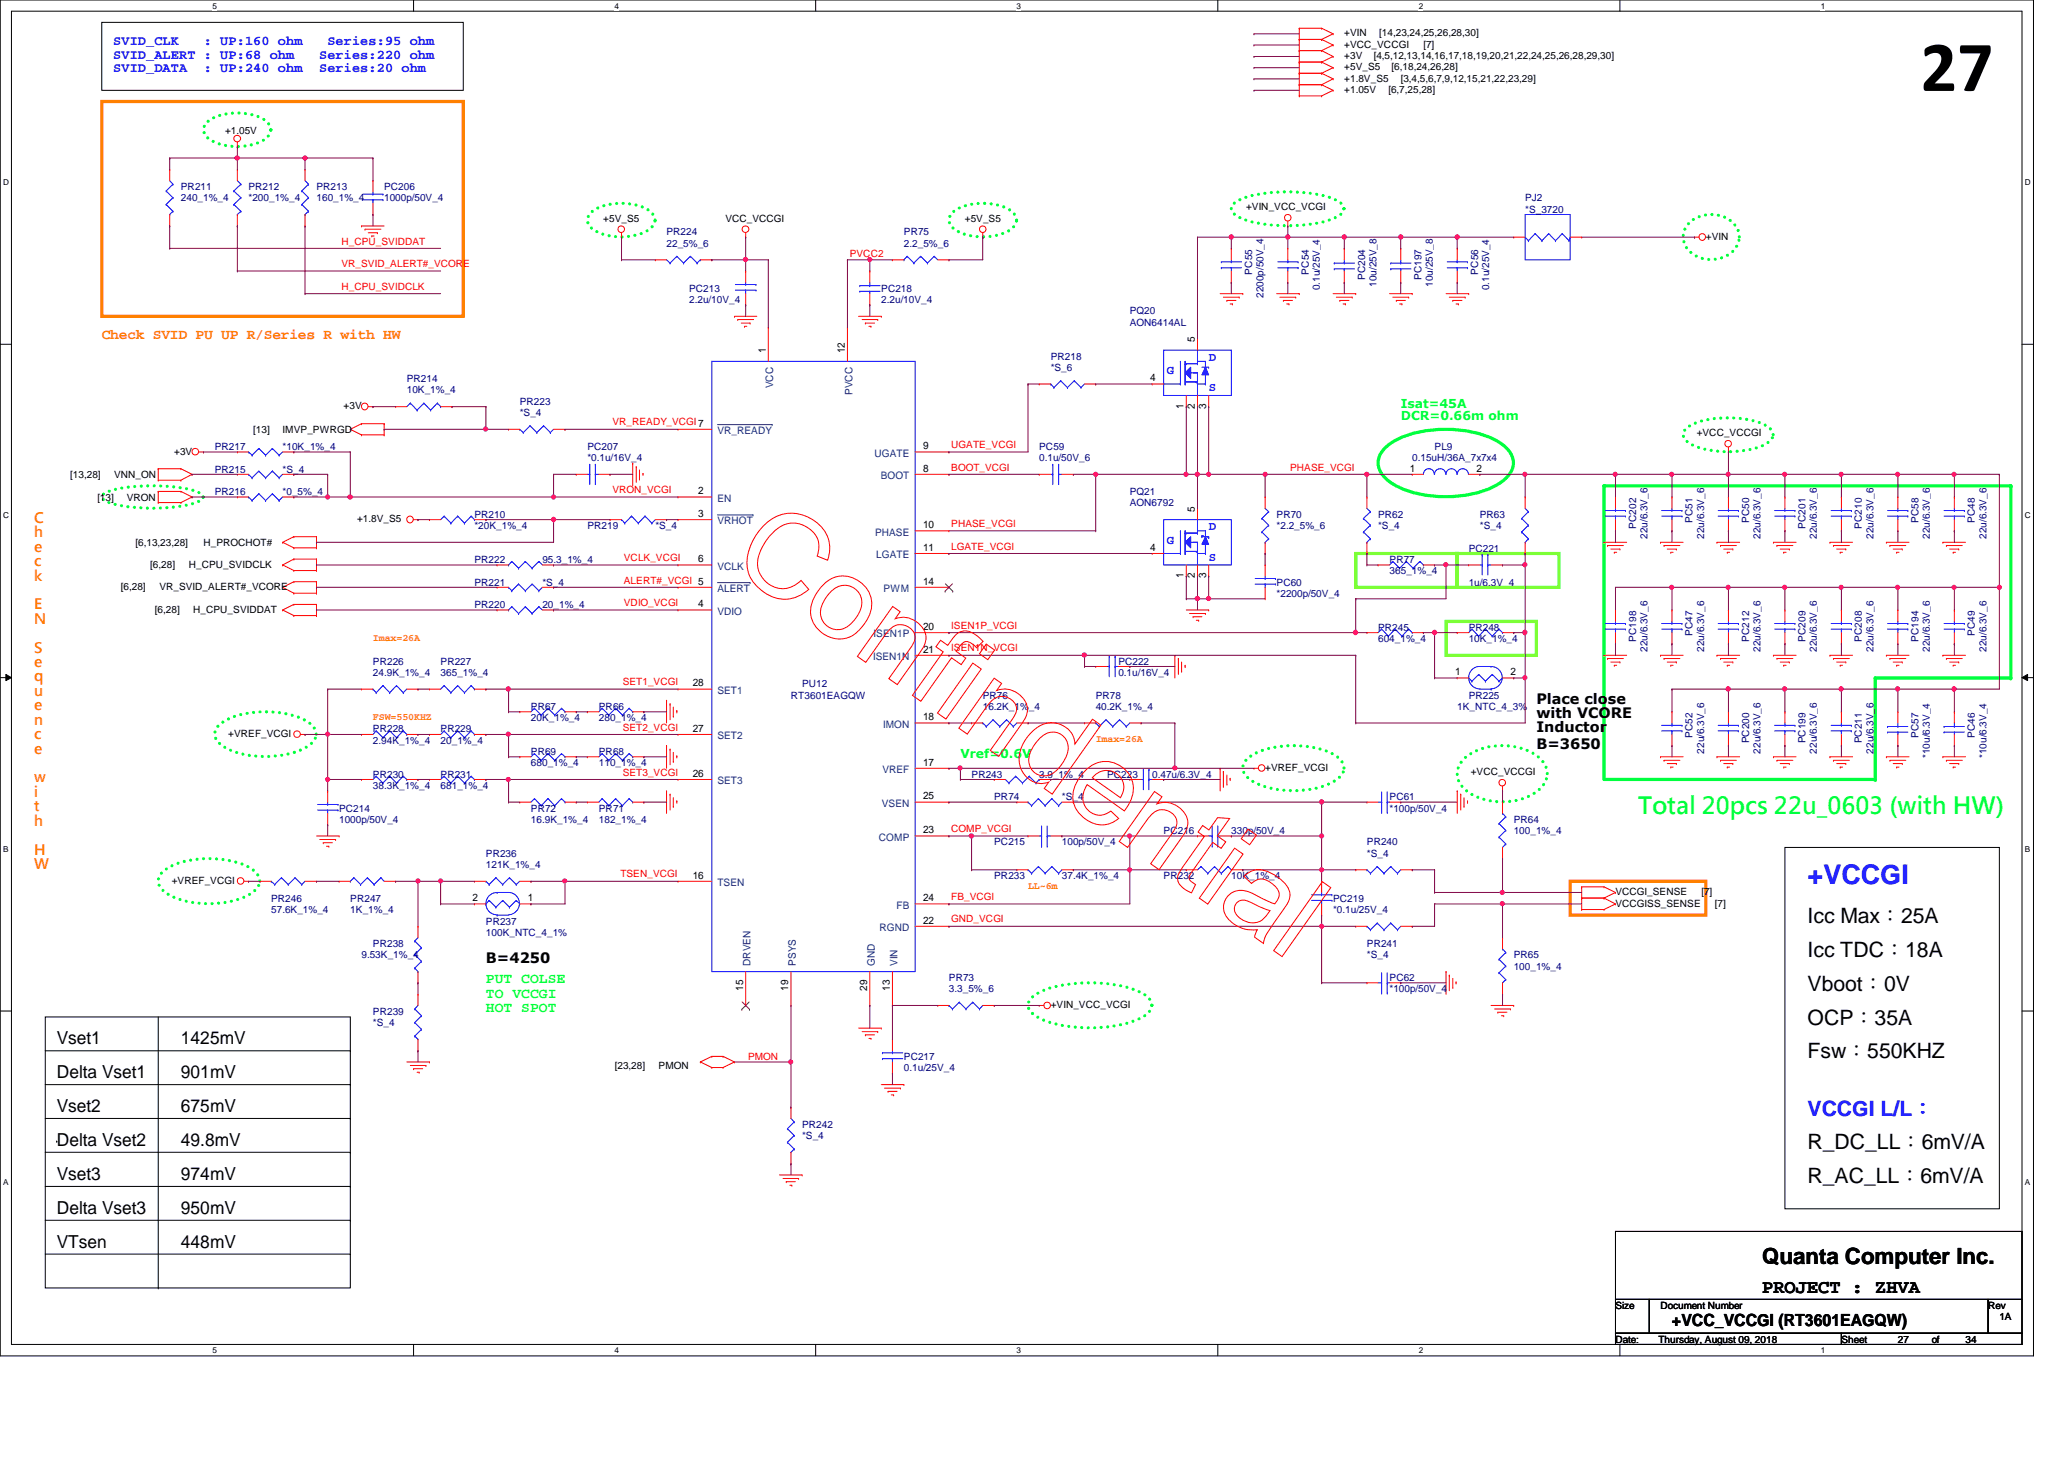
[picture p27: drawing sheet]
<svg xmlns="http://www.w3.org/2000/svg" width="297mm" height="210mm" viewBox="0 0 297 210" stroke-linecap="round" stroke-linejoin="round" font-family="sans-serif">
<defs><g id="words">
<text font-size="10.4" x="276.4" y="13.1">27</text>
<text font-size="3.9" fill="#00f" x="260.1" y="127.2">+VCCGI</text>
<text font-size="3.4" fill="#00ff40" x="235.8" y="117.2">Total 20pcs 22u_0603 (with HW)</text>
<text font-size="3.2" x="253.6" y="181.8">Quanta Computer Inc.</text>
<g font-size="3">
<text x="260.1" y="137.7">Icc TDC：18A</text>
<text x="260.1" y="132.8">Icc Max：25A</text>
<text x="260.1" y="142.5">Vboot：0V</text>
<text x="260.1" y="147.4">OCP：35A</text>
<text x="260.1" y="152.3">Fsw：550KHZ</text>
<text x="260.1" y="165.3">R_DC_LL：6mV/A</text>
<text x="260.1" y="170.2">R_AC_LL：6mV/A</text>
</g>
<text font-size="3" fill="#00f" x="260.1" y="160.5">VCCGI L/L：</text>
<text font-size="2.8" x="253.6" y="186">PROJECT : ZHVA</text>
<g font-size="2.6">
<text x="8.2" y="150.2">Vset1</text>
<text x="8.2" y="155.1">Delta Vset1</text>
<text x="26" y="150.2">1425mV</text>
<text x="26" y="155.1">901mV</text>
<text x="8.2" y="160">Vset2</text>
<text x="26" y="160">675mV</text>
<text x="8.2" y="164.9">Delta Vset2</text>
<text x="26" y="164.9">49.8mV</text>
<text x="8.2" y="169.8">Vset3</text>
<text x="26" y="169.8">974mV</text>
<text x="8.2" y="179.5">VTsen</text>
<text x="8.2" y="174.6">Delta Vset3</text>
<text x="26" y="179.5">448mV</text>
<text x="26" y="174.6">950mV</text>
</g>
<text font-size="2.4" x="240.6" y="190.8">+VCC_VCCGI (RT3601EAGQW)</text>
<g font-size="2.1" fill="#ff8000">
<text x="14.6" y="48.8">Check SVID PU UP R/Series R with HW</text>
<text x="4.9" y="75.2">C</text>
<text x="4.9" y="77.3">h</text>
<text x="4.9" y="79.4">e</text>
<text x="4.9" y="81.4">c</text>
<text x="4.9" y="83.5">k</text>
<text x="4.9" y="87.7">E</text>
<text x="4.9" y="89.7">N</text>
<text x="4.9" y="93.9">S</text>
<text x="4.9" y="96">e</text>
<text x="4.9" y="98">q</text>
<text x="4.9" y="100.1">u</text>
<text x="4.9" y="102.2">e</text>
<text x="4.9" y="104.3">n</text>
<text x="4.9" y="106.3">c</text>
<text x="4.9" y="108.4">e</text>
<text x="4.9" y="112.6">w</text>
<text x="4.9" y="114.6">i</text>
<text x="4.9" y="116.7">t</text>
<text x="4.9" y="118.8">h</text>
<text x="4.9" y="122.9">H</text>
<text x="4.9" y="125">W</text>
</g>
<g font-size="2.1">
<text x="221.1" y="101.2">Place close</text>
<text x="221.1" y="107.7">B=3650</text>
<text x="221.1" y="103.3">with VCORE</text>
<text x="221.1" y="105.4">Inductor</text>
<text x="69.9" y="138.6">B=4250</text>
</g>
<g font-size="2.1" fill="#00ff40">
<text x="69.9" y="141.5">PUT COLSE</text>
<text x="69.9" y="143.6">TO VCCGI</text>
<text x="69.9" y="145.6">HOT SPOT</text>
</g>
<g font-size="1.9" fill="#00f">
<text x="16.3" y="6.5">SVID_CLK</text>
<text x="16.3" y="8.4">SVID_ALERT : UP:68 ohm</text>
<text x="16.3" y="10.4">SVID_DATA</text>
<text x="29.3" y="6.5">: UP:160 ohm</text>
<text x="29.3" y="10.4">: UP:240 ohm</text>
<text x="45.9" y="8.4">Series:220 ohm</text>
<text x="45.9" y="10.4">Series:20 ohm</text>
<text x="47.1" y="6.5">Series:95 ohm</text>
</g>
<g font-size="1.8" fill="#00f">
<text x="167.9" y="53.8">G</text>
<text x="173.9" y="51.9">D</text>
<text x="173.9" y="56.3">S</text>
<text x="173.9" y="76.3">D</text>
<text x="167.9" y="78.2">G</text>
<text x="173.9" y="80.7">S</text>
</g>
<g font-size="1.8" fill="#00ff40">
<text x="201.6" y="58.7">Isat=45A</text>
<text x="201.6" y="60.5">DCR=0.66m ohm</text>
<text x="138.2" y="109.1">Vref=0.6V</text>
</g>
<g font-size="1.5">
<text x="110.2" y="50.8" transform="rotate(-90 110.2 50.8)">1</text>
<text x="121.6" y="50.8" transform="rotate(-90 121.6 50.8)">12</text>
<text x="172" y="49.2" transform="rotate(-90 172 49.2)">5</text>
<text x="165.5" y="54.9">4</text>
<text x="170.3" y="58.8" transform="rotate(-90 170.3 58.8)">1</text>
<text x="172" y="58.8" transform="rotate(-90 172 58.8)">2</text>
<text x="173.6" y="58.8" transform="rotate(-90 173.6 58.8)">3</text>
<text x="132.8" y="64.6">9</text>
<text x="100.5" y="71.1">2</text>
<text x="132.8" y="67.9">8</text>
<text x="202.9" y="67.9">1</text>
<text x="212.5" y="67.9">2</text>
<text x="100.5" y="74.4">3</text>
<text x="132.8" y="76">10</text>
<text x="172" y="73.6" transform="rotate(-90 172 73.6)">5</text>
<text x="100.5" y="80.9">6</text>
<text x="132.8" y="79.2">11</text>
<text x="165.5" y="79.2">4</text>
<text x="170.3" y="83.2" transform="rotate(-90 170.3 83.2)">1</text>
<text x="172" y="83.2" transform="rotate(-90 172 83.2)">2</text>
<text x="173.6" y="83.2" transform="rotate(-90 173.6 83.2)">3</text>
<text x="100.5" y="87.4">4</text>
<text x="132.8" y="84.1">14</text>
<text x="132.8" y="93.9">21</text>
<text x="132.8" y="90.6">20</text>
<text x="99.7" y="98.8">28</text>
<text x="209.4" y="97.2">1</text>
<text x="217.4" y="97.2">2</text>
<text x="99.7" y="105.3">27</text>
<text x="132.8" y="103.6">18</text>
<text x="99.7" y="111.8">26</text>
<text x="132.8" y="110.2">17</text>
<text x="132.8" y="119.9">23</text>
<text x="132.8" y="115">25</text>
<text x="68" y="129.7">2</text>
<text x="75.9" y="129.7">1</text>
<text x="99.7" y="126.4">16</text>
<text x="132.8" y="129.7">24</text>
<text x="132.8" y="132.9">22</text>
<text x="106.9" y="142.5" transform="rotate(-90 106.9 142.5)">15</text>
<text x="113.5" y="142.5" transform="rotate(-90 113.5 142.5)">19</text>
<text x="124.8" y="142.5" transform="rotate(-90 124.8 142.5)">29</text>
<text x="128.1" y="142.5" transform="rotate(-90 128.1 142.5)">13</text>
</g>
<g font-size="1.5" fill="#004080">
<text x="111.3" y="55.9" transform="rotate(-90 111.3 55.9)">VCC</text>
<text x="122.7" y="56.9" transform="rotate(-90 122.7 56.9)">PVCC</text>
<text x="103.2" y="62.4">VR_READY</text>
<text x="125.9" y="65.7">UGATE</text>
<text x="126.7" y="68.9">BOOT</text>
<text x="103.2" y="72.2">EN</text>
<text x="103.2" y="75.4">VRHOT</text>
<text x="125.9" y="77">PHASE</text>
<text x="103.2" y="82">VCLK</text>
<text x="126.1" y="80.3">LGATE</text>
<text x="103.2" y="85.2">ALERT</text>
<text x="103.2" y="88.4">VDIO</text>
<text x="127.2" y="85.2">PWM</text>
<text x="125.6" y="95">ISEN1N</text>
<text x="125.7" y="91.7">ISEN1P</text>
<text x="103.2" y="99.8">SET1</text>
<text x="103.2" y="106.3">SET2</text>
<text x="127.1" y="104.7">IMON</text>
<text x="103.2" y="112.8">SET3</text>
<text x="127" y="111.2">VREF</text>
<text x="126.9" y="116.1">VSEN</text>
<text x="126.5" y="120.9">COMP</text>
<text x="103.2" y="127.5">TSEN</text>
<text x="129" y="130.7">FB</text>
<text x="126.6" y="133.9">RGND</text>
<text x="108" y="139" transform="rotate(-90 108 139)">DRVEN</text>
<text x="114.6" y="139" transform="rotate(-90 114.6 139)">PSYS</text>
<text x="125.9" y="139" transform="rotate(-90 125.9 139)">GND</text>
<text x="129.2" y="139" transform="rotate(-90 129.2 139)">VIN</text>
</g>
<g font-size="1.4">
<text x="193.5" y="5.2">+VIN</text>
<text x="198.5" y="5.2">[14,23,24,25,26,28,30]</text>
<text x="193.5" y="8.5">+3V</text>
<text x="193.5" y="10.1">+5V_S5</text>
<text x="193.5" y="11.7">+1.8V_S5</text>
<text x="193.5" y="6.9">+VCC_VCCGI</text>
<text x="197.7" y="8.5">[4,5,12,13,14,16,17,18,19,20,21,22,24,25,26,28,29,30]</text>
<text x="200.3" y="10.1">[6,18,24,26,28]</text>
<text x="201.6" y="11.7">[3,4,5,6,7,9,12,15,21,22,23,29]</text>
<text x="204.8" y="6.9">[7]</text>
<text x="193.5" y="13.4">+1.05V</text>
<text x="199.8" y="13.4">[6,7,25,28]</text>
<text x="32.4" y="19.2">+1.05V</text>
<text x="86.8" y="31.9">+5V_S5</text>
<text x="104.4" y="31.9">VCC_VCCGI</text>
<text x="138.9" y="31.9">+5V_S5</text>
<text x="179.3" y="30.3">+VIN_VCC_VCGI</text>
<text x="245.5" y="34.5">+VIN</text>
<text x="49.4" y="58.9">+3V</text>
<text x="25.1" y="65.4">+3V</text>
<text x="36.4" y="62.3">[13]</text>
<text x="40.7" y="62.3">IMVP_PWRGD</text>
<text x="244.2" y="62.8">+VCC_VCCGI</text>
<text x="10.1" y="68.8">[13,28]</text>
<text x="16.4" y="68.8">VNN_ON</text>
<text x="14" y="72.1">[13]</text>
<text x="18.2" y="72.1">VRON</text>
<text x="51.4" y="75.1">+1.8V_S5</text>
<text x="19.5" y="78.6">[6,13,23,28]</text>
<text x="21.6" y="81.7">[6,28]</text>
<text x="27.2" y="81.7">H_CPU_SVIDCLK</text>
<text x="29.3" y="78.6">H_PROCHOT#</text>
<text x="17.4" y="84.9">[6,28]</text>
<text x="22.3" y="88.1">[6,28]</text>
<text x="22.9" y="84.9">VR_SVID_ALERT#_VCORE</text>
<text x="27.8" y="88.1">H_CPU_SVIDDAT</text>
<text x="32.8" y="106">+VREF_VCGI</text>
<text x="182.1" y="110.9">+VREF_VCGI</text>
<text x="211.7" y="111.5">+VCC_VCCGI</text>
<text x="24.7" y="127.2">+VREF_VCGI</text>
<text x="232.5" y="128.8">VCCGI_SENSE</text>
<text x="232.5" y="130.4">VCCGISS_SENSE</text>
<text x="244.9" y="128.8">[7]</text>
<text x="246.8" y="130.4">[7]</text>
<text x="151.2" y="145">+VIN_VCC_VCGI</text>
<text x="88.5" y="153.8">[23,28]</text>
<text x="94.8" y="153.8">PMON</text>
<text x="232.5" y="188.3">Size</text>
<text x="239" y="188.3">Document Number</text>
<text x="286.1" y="188.3">Rev</text>
<text x="287.7" y="189.9">1A</text>
<text x="232.5" y="193.2">Date:</text>
<text x="238.7" y="193.2">Thursday, August 09, 2018</text>
<text x="265" y="193.2">Sheet</text>
<text x="273.1" y="193.2">27</text>
<text x="278" y="193.2">of</text>
<text x="282.9" y="193.2">34</text>
</g>
<g font-size="1.4" fill="#000080">
<text x="26" y="27.3">PR211</text>
<text x="26" y="29">240_1%_4</text>
<text x="35.8" y="27.3">PR212</text>
<text x="35.8" y="29">*200_1%_4</text>
<text x="45.5" y="27.3">PR213</text>
<text x="45.5" y="29">160_1%_4</text>
<text x="55.3" y="27.3">PC206</text>
<text x="55.3" y="29">1000p/50V_4</text>
<text x="219.5" y="29">PJ2</text>
<text x="95.9" y="33.9">PR224</text>
<text x="95.9" y="35.5">22_5%_6</text>
<text x="130.1" y="33.9">PR75</text>
<text x="130.1" y="35.5">2.2_5%_6</text>
<text x="219.5" y="30.6">*S_3720</text>
<text x="99.2" y="42">PC213</text>
<text x="126.8" y="42">PC218</text>
<text x="180.2" y="39.5" transform="rotate(-90 180.2 39.5)">PC55</text>
<text x="188.3" y="39.5" transform="rotate(-90 188.3 39.5)">PC54</text>
<text x="189.9" y="41.7" transform="rotate(-90 189.9 41.7)">0.1u/25V_4</text>
<text x="196.5" y="40.3" transform="rotate(-90 196.5 40.3)">PC204</text>
<text x="198.1" y="41.3" transform="rotate(-90 198.1 41.3)">10u/25V_8</text>
<text x="204.6" y="40.3" transform="rotate(-90 204.6 40.3)">PC197</text>
<text x="206.2" y="41.3" transform="rotate(-90 206.2 41.3)">10u/25V_8</text>
<text x="212.7" y="39.5" transform="rotate(-90 212.7 39.5)">PC56</text>
<text x="214.3" y="41.7" transform="rotate(-90 214.3 41.7)">0.1u/25V_4</text>
<text x="99.2" y="43.6">2.2u/10V_4</text>
<text x="126.8" y="43.6">2.2u/10V_4</text>
<text x="162.6" y="45.2">PQ20</text>
<text x="162.6" y="46.9">AON6414AL</text>
<text x="181.8" y="42.9" transform="rotate(-90 181.8 42.9)">2200p/50V_4</text>
<text x="151.2" y="51.7">PR218</text>
<text x="151.2" y="53.3">*S_6</text>
<text x="58.5" y="55">PR214</text>
<text x="58.5" y="56.6">10K_1%_4</text>
<text x="74.8" y="58.3">PR223</text>
<text x="74.8" y="59.9">*S_4</text>
<text x="30.9" y="64.7">PR217</text>
<text x="40.7" y="64.7">*10K_1%_4</text>
<text x="84.5" y="64.7">PC207</text>
<text x="149.6" y="64.7">PC59</text>
<text x="206.5" y="64.7">PL9</text>
<text x="30.9" y="71.2">PR216</text>
<text x="30.9" y="68">PR215</text>
<text x="40.7" y="71.2">*0_5%_4</text>
<text x="40.7" y="68">*S_4</text>
<text x="84.5" y="66.4">*0.1u/16V_4</text>
<text x="149.6" y="66.4">0.1u/50V_6</text>
<text x="162.6" y="71.2">PQ21</text>
<text x="203.2" y="66.4">0.15uH/36A_7x7x4</text>
<text x="68.3" y="74.5">PR210</text>
<text x="68.3" y="76.1">*20K_1%_4</text>
<text x="84.5" y="76.1">PR219</text>
<text x="94.3" y="76.1">*S_4</text>
<text x="162.6" y="72.9">AON6792</text>
<text x="183.7" y="74.5">PR70</text>
<text x="183.7" y="76.1">*2.2_5%_6</text>
<text x="198.3" y="74.5">PR62</text>
<text x="198.3" y="76.1">*S_4</text>
<text x="213" y="74.5">PR63</text>
<text x="213" y="76.1">*S_4</text>
<text x="235.5" y="76.1" transform="rotate(-90 235.5 76.1)">PC202</text>
<text x="237.1" y="77.5" transform="rotate(-90 237.1 77.5)">22u/6.3V_6</text>
<text x="243.6" y="75.3" transform="rotate(-90 243.6 75.3)">PC51</text>
<text x="245.2" y="77.5" transform="rotate(-90 245.2 77.5)">22u/6.3V_6</text>
<text x="251.7" y="75.3" transform="rotate(-90 251.7 75.3)">PC50</text>
<text x="253.4" y="77.5" transform="rotate(-90 253.4 77.5)">22u/6.3V_6</text>
<text x="259.8" y="76.1" transform="rotate(-90 259.8 76.1)">PC201</text>
<text x="261.5" y="77.5" transform="rotate(-90 261.5 77.5)">22u/6.3V_6</text>
<text x="268" y="76.1" transform="rotate(-90 268 76.1)">PC210</text>
<text x="269.6" y="77.5" transform="rotate(-90 269.6 77.5)">22u/6.3V_6</text>
<text x="276.1" y="75.3" transform="rotate(-90 276.1 75.3)">PC58</text>
<text x="277.7" y="77.5" transform="rotate(-90 277.7 77.5)">22u/6.3V_6</text>
<text x="284.2" y="75.3" transform="rotate(-90 284.2 75.3)">PC48</text>
<text x="285.9" y="77.5" transform="rotate(-90 285.9 77.5)">22u/6.3V_6</text>
<text x="68.3" y="81">PR222</text>
<text x="78.1" y="81">95.3_1%_4</text>
<text x="200" y="81">PR77</text>
<text x="200" y="82.6">365_1%_4</text>
<text x="211.4" y="79.4">PC221</text>
<text x="68.3" y="84.2">PR221</text>
<text x="68.3" y="87.5">PR220</text>
<text x="78.1" y="84.2">*S_4</text>
<text x="78.1" y="87.5">20_1%_4</text>
<text x="183.7" y="84.2">PC60</text>
<text x="183.7" y="85.9">*2200p/50V_4</text>
<text x="211.4" y="84.2">1u/6.3V_4</text>
<text x="53.7" y="95.6">PR226</text>
<text x="63.4" y="95.6">PR227</text>
<text x="160.9" y="95.6">PC222</text>
<text x="198.3" y="90.8">PR245</text>
<text x="198.3" y="92.4">604_1%_4</text>
<text x="211.4" y="90.8">PR248</text>
<text x="211.4" y="92.4">10K_1%_4</text>
<text x="235.5" y="92.3" transform="rotate(-90 235.5 92.3)">PC198</text>
<text x="237.1" y="93.8" transform="rotate(-90 237.1 93.8)">22u/6.3V_6</text>
<text x="243.6" y="91.5" transform="rotate(-90 243.6 91.5)">PC47</text>
<text x="245.2" y="93.8" transform="rotate(-90 245.2 93.8)">22u/6.3V_6</text>
<text x="251.7" y="92.3" transform="rotate(-90 251.7 92.3)">PC212</text>
<text x="253.4" y="93.8" transform="rotate(-90 253.4 93.8)">22u/6.3V_6</text>
<text x="259.8" y="92.3" transform="rotate(-90 259.8 92.3)">PC209</text>
<text x="261.5" y="93.8" transform="rotate(-90 261.5 93.8)">22u/6.3V_6</text>
<text x="268" y="92.3" transform="rotate(-90 268 92.3)">PC208</text>
<text x="269.6" y="93.8" transform="rotate(-90 269.6 93.8)">22u/6.3V_6</text>
<text x="276.1" y="92.3" transform="rotate(-90 276.1 92.3)">PC194</text>
<text x="277.7" y="93.8" transform="rotate(-90 277.7 93.8)">22u/6.3V_6</text>
<text x="284.2" y="91.5" transform="rotate(-90 284.2 91.5)">PC49</text>
<text x="285.9" y="93.8" transform="rotate(-90 285.9 93.8)">22u/6.3V_6</text>
<text x="53.7" y="97.2">24.9K_1%_4</text>
<text x="63.4" y="97.2">365_1%_4</text>
<text x="113.8" y="100.5">RT3601EAGQW</text>
<text x="115.4" y="98.9">PU12</text>
<text x="141.4" y="100.5">PR76</text>
<text x="157.7" y="100.5">PR78</text>
<text x="160.9" y="97.2">0.1u/16V_4</text>
<text x="211.4" y="100.5">PR225</text>
<text x="53.7" y="105.4">PR228</text>
<text x="53.7" y="107">2.94K_1%_4</text>
<text x="63.4" y="105.4">PR229</text>
<text x="63.4" y="107">20_1%_4</text>
<text x="76.4" y="102.1">PR67</text>
<text x="76.4" y="103.8">20K_1%_4</text>
<text x="86.2" y="102.1">PR66</text>
<text x="86.2" y="103.8">280_1%_4</text>
<text x="141.4" y="102.1">16.2K_1%_4</text>
<text x="157.7" y="102.1">40.2K_1%_4</text>
<text x="209.7" y="102.1">1K_NTC_4_3%</text>
<text x="243.6" y="106.1" transform="rotate(-90 243.6 106.1)">PC52</text>
<text x="251.7" y="106.9" transform="rotate(-90 251.7 106.9)">PC200</text>
<text x="259.8" y="106.9" transform="rotate(-90 259.8 106.9)">PC199</text>
<text x="268" y="106.9" transform="rotate(-90 268 106.9)">PC211</text>
<text x="276.1" y="106.1" transform="rotate(-90 276.1 106.1)">PC57</text>
<text x="284.2" y="106.1" transform="rotate(-90 284.2 106.1)">PC46</text>
<text x="53.7" y="111.9">PR230</text>
<text x="53.7" y="113.5">38.3K_1%_4</text>
<text x="63.4" y="111.9">PR231</text>
<text x="63.4" y="113.5">681_1%_4</text>
<text x="76.4" y="108.6">PR69</text>
<text x="76.4" y="110.2">680_1%_4</text>
<text x="86.2" y="108.6">PR68</text>
<text x="86.2" y="110.2">110_1%_4</text>
<text x="139.8" y="111.9">PR243</text>
<text x="149.6" y="111.9">3.9_1%_4</text>
<text x="159.3" y="111.9">PC223</text>
<text x="165.8" y="111.9">0.47u/6.3V_4</text>
<text x="245.2" y="108.4" transform="rotate(-90 245.2 108.4)">22u/6.3V_6</text>
<text x="253.4" y="108.4" transform="rotate(-90 253.4 108.4)">22u/6.3V_6</text>
<text x="261.5" y="108.4" transform="rotate(-90 261.5 108.4)">22u/6.3V_6</text>
<text x="269.6" y="108.4" transform="rotate(-90 269.6 108.4)">22u/6.3V_6</text>
<text x="277.7" y="109.1" transform="rotate(-90 277.7 109.1)">*10u/6.3V_4</text>
<text x="285.9" y="109.1" transform="rotate(-90 285.9 109.1)">*10u/6.3V_4</text>
<text x="48.8" y="116.8">PC214</text>
<text x="48.8" y="118.4">1000p/50V_4</text>
<text x="76.4" y="116.8">PR72</text>
<text x="76.4" y="118.4">16.9K_1%_4</text>
<text x="86.2" y="116.8">PR71</text>
<text x="86.2" y="118.4">182_1%_4</text>
<text x="143.1" y="115.1">PR74</text>
<text x="152.8" y="115.1">*S_4</text>
<text x="200" y="115.1">PC61</text>
<text x="200" y="116.8">*100p/50V_4</text>
<text x="217.8" y="118.4">PR64</text>
<text x="69.9" y="123.3">PR236</text>
<text x="69.9" y="124.9">121K_1%_4</text>
<text x="143.1" y="121.6">PC215</text>
<text x="152.8" y="121.6">100p/50V_4</text>
<text x="167.5" y="120">PC216</text>
<text x="177.2" y="120">330p/50V_4</text>
<text x="196.7" y="121.6">PR240</text>
<text x="196.7" y="123.3">*S_4</text>
<text x="217.8" y="120">100_1%_4</text>
<text x="39" y="129.8">PR246</text>
<text x="39" y="131.4">57.6K_1%_4</text>
<text x="50.4" y="129.8">PR247</text>
<text x="50.4" y="131.4">1K_1%_4</text>
<text x="143.1" y="126.5">PR233</text>
<text x="152.8" y="126.5">37.4K_1%_4</text>
<text x="167.5" y="126.5">PR232</text>
<text x="177.2" y="126.5">10K_1%_4</text>
<text x="191.9" y="129.8">PC219</text>
<text x="191.9" y="131.4">*0.1u/25V_4</text>
<text x="52" y="137.9">9.53K_1%_4</text>
<text x="53.7" y="136.3">PR238</text>
<text x="69.9" y="133">PR237</text>
<text x="69.9" y="134.6">100K_NTC_4_1%</text>
<text x="196.7" y="136.3">PR241</text>
<text x="196.7" y="137.9">*S_4</text>
<text x="217.8" y="137.9">PR65</text>
<text x="136.6" y="141.1">PR73</text>
<text x="136.6" y="142.7">3.3_5%_6</text>
<text x="200" y="141.1">PC62</text>
<text x="200" y="142.7">*100p/50V_4</text>
<text x="217.8" y="139.5">100_1%_4</text>
<text x="53.7" y="146">PR239</text>
<text x="53.7" y="147.7">*S_4</text>
<text x="130.1" y="152.5">PC217</text>
<text x="130.1" y="154.1">0.1u/25V_4</text>
<text x="115.4" y="162.3">PR242</text>
<text x="115.4" y="163.9">*S_4</text>
</g>
<g font-size="1.4" fill="#f00">
<text x="49.1" y="35.2">H_CPU_SVIDDAT</text>
<text x="49.1" y="41.7">H_CPU_SVIDCLK</text>
<text x="49.1" y="38.4">VR_SVID_ALERT#_VCORE</text>
<text x="122.3" y="37">PVCC2</text>
<text x="88.1" y="61.2">VR_READY_VCGI7</text>
<text x="136.9" y="64.5">UGATE_VCGI</text>
<text x="88.1" y="71">VRON_VCGI</text>
<text x="136.9" y="67.7">BOOT_VCGI</text>
<text x="185.7" y="67.7">PHASE_VCGI</text>
<text x="136.9" y="75.8">PHASE_VCGI</text>
<text x="89.8" y="83.9">ALERT#_VCGI 5</text>
<text x="89.8" y="80.7">VCLK_VCGI</text>
<text x="136.9" y="79.1">LGATE_VCGI</text>
<text x="89.8" y="87.2">VDIO_VCGI</text>
<text x="136.9" y="93.7">ISEN1N_VCGI</text>
<text x="136.9" y="90.5">ISEN1P_VCGI</text>
<text x="89.6" y="98.6">SET1_VCGI</text>
<text x="89.6" y="105.1">SET2_VCGI</text>
<text x="89.6" y="111.6">SET3_VCGI</text>
<text x="136.9" y="119.7">COMP_VCGI</text>
<text x="89.3" y="126.2">TSEN_VCGI</text>
<text x="136.9" y="129.5">FB_VCGI</text>
<text x="136.9" y="132.7">GND_VCGI</text>
<text x="107.7" y="152.4">PMON</text>
</g>
<g font-size="1.4" fill="#ff8000">
<text x="53.7" y="92.2">Imax=26A</text>
<text x="53.7" y="103.5">FSW=550KHZ</text>
<text x="157.7" y="106.8">Imax=26A</text>
<text x="148" y="127.9">LL~6m</text>
</g>
<g font-size="1.2">
<text x="30.6" y="1.2">5</text>
<text x="88.4" y="1.2">4</text>
<text x="146.3" y="1.2">3</text>
<text x="204.2" y="1.2">2</text>
<text x="262" y="1.2">1</text>
<text x=".5" y="26.6">D</text>
<text x="291.4" y="26.6">D</text>
<text x=".5" y="74.5">C</text>
<text x="291.4" y="74.5">C</text>
<text x=".5" y="122.5">B</text>
<text x="291.4" y="122.5">B</text>
<text x=".5" y="170.5">A</text>
<text x="291.4" y="170.5">A</text>
<text x="30.6" y="194.6">5</text>
<text x="88.4" y="194.6">4</text>
<text x="146.3" y="194.6">3</text>
<text x="204.2" y="194.6">2</text>
<text x="262" y="194.6">1</text>
</g>
</g></defs>
<path d="M0 0h292.6v195.1h-292.6zM1.6 1.6h289.4v191.8h-289.4z" fill="none" stroke="#000" stroke-width=".14"/>
<g fill="#fff">
<path d="M30.6 .2h.6v1.3h-.6z"/>
<path d="M30.6 193.6h.6v1.3h-.6z"/>
</g>
<path d="M59.5 0v1.6M59.5 193.4v1.6" fill="none" stroke="#000" stroke-width=".14"/>
<g fill="#fff">
<path d="M88.4 .2h.6v1.3h-.6z"/>
<path d="M88.4 193.6h.6v1.3h-.6z"/>
</g>
<path d="M117.4 0v1.6M117.4 193.4v1.6" fill="none" stroke="#000" stroke-width=".14"/>
<g fill="#fff">
<path d="M146.3 .2h.6v1.3h-.6z"/>
<path d="M146.3 193.6h.6v1.3h-.6z"/>
</g>
<path d="M175.3 0v1.6M175.3 193.4v1.6" fill="none" stroke="#000" stroke-width=".14"/>
<g fill="#fff">
<path d="M204.2 .2h.6v1.3h-.6z"/>
<path d="M204.2 193.6h.6v1.3h-.6z"/>
</g>
<path d="M233.1 0v1.6M233.1 193.4v1.6" fill="none" stroke="#000" stroke-width=".14"/>
<g fill="#fff">
<path d="M262 .2h.6v1.3h-.6z"/>
<path d="M262 193.6h.6v1.3h-.6z"/>
<path d="M.5 25.6h.8v1.3h-.8z"/>
<path d="M291.4 25.6h.8v1.3h-.8z"/>
<path d="M.5 73.5h.8v1.3h-.8z"/>
<path d="M291.4 73.5h.8v1.3h-.8z"/>
</g>
<path d="M0 49.5h1.6M291 49.5h1.6" fill="none" stroke="#000" stroke-width=".14"/>
<g fill="#fff">
<path d="M.5 121.5h.7v1.3h-.7z"/>
<path d="M291.4 121.5h.7v1.3h-.7z"/>
</g>
<path d="M0 97.5h1.6M.8 97l.8 .5-.8 .4zM291 97.5l.8-.5v.9zM291 97.5h1.6" fill="none" stroke="#000" stroke-width=".14"/>
<path d="M.8 97l.8 .5-.8 .4zM291 97.5l.8-.5v.9z" fill="#000"/>
<g fill="#fff">
<path d="M.5 169.4h.7v1.3h-.7z"/>
<path d="M291.4 169.4h.7v1.3h-.7z"/>
</g>
<g fill="none" stroke="#000" stroke-width=".14">
<path d="M256.9 121.9h30.8v52h-30.8zM0 145.5h1.6M6.5 146.3h43.9v39h-43.9zM6.5 151.2h43.9M6.5 156h43.9M22.8 146.3v39M50.4 151.2h.1M50.4 156h.1M291 145.5h1.6M6.5 160.9h43.9M6.5 165.8h43.9M6.5 170.7h43.9"/>
<path d="M6.5 175.6h43.9M8.2 164.2h.1M50.4 160.9h.1M50.4 165.8h.1M50.4 170.7h.1M50.4 175.6h.1M6.5 180.4h43.9M22.8 185.3h.1M50.4 180.4h.1"/>
</g>
<path d="M29.7 17.7a6.1 6.1 0 0 1 4.4-1.4 6.2 6.2 0 0 1 4.5 1.4 1.44 1.44 0 0 1-.5 2.3 8.1 8.1 0 0 1-8 0 1.49 1.49 0 0 1-.4-2.3zM84.9 30.7a6.1 6.1 0 0 1 4.5-1.4 6.2 6.2 0 0 1 4.5 1.4 1.44 1.44 0 0 1-.5 2.3 8.1 8.1 0 0 1-8 0 1.49 1.49 0 0 1-.5-2.3zM136.9 30.7a6.1 6.1 0 0 1 4.5-1.4 6.2 6.2 0 0 1 4.5 1.4 1.44 1.44 0 0 1-.4 2.3 8.1 8.1 0 0 1-8.1 0 1.49 1.49 0 0 1-.5-2.3zM242.9 32.3a4.6 4.6 0 0 1 7.1 .5 3.1 3.1 0 0 1-2.2 4.3 4.4 4.4 0 0 1-5.3-1.8 2.71 2.71 0 0 1 .4-3zM14.8 71.2a4.8 4.8 0 0 1 2.4-.9 26.3 26.3 0 0 1 11 .4l.9 .5 .1 .3a2.06 2.06 0 0 1-1.7 1 25.6 25.6 0 0 1-11.9-.2l-.8-.5-.2-.3zM179.7 109a11.5 11.5 0 0 1 7.6-1.7 9.6 9.6 0 0 1 5.3 1.7 1.76 1.76 0 0 1 0 3 11.4 11.4 0 0 1-7.6 1.7 9.6 9.6 0 0 1-5.3-1.7 1.76 1.76 0 0 1 0-3zM211 108.9a9.2 9.2 0 0 1 10.4 0 2.91 2.91 0 0 1 0 4.8 9 9 0 0 1-10.4 0 2.92 2.92 0 0 1 0-4.8zM148.4 143.6a9.8 9.8 0 0 1 5.6-2 19.8 19.8 0 0 1 10 1.1 2.49 2.49 0 0 1 1.8 1.9 2.52 2.52 0 0 1-1.8 1.9 19.9 19.9 0 0 1-14.3 0 2.51 2.51 0 0 1-1.7-1.9l.1-.5z" fill="none" stroke="#00ff40" stroke-width=".47" stroke-dasharray="0 .9"/>
<path d="M199.2 64.6a10.5 10.5 0 0 1 6-2.6 16.8 16.8 0 0 1 10.2 1.4 4.1 4.1 0 0 1 2.4 3.2 3.4 3.4 0 0 1-1.6 2.6 14.8 14.8 0 0 1-9.6 2.2 12.9 12.9 0 0 1-6.7-2.2 3.2 3.2 0 0 1-1.5-3.3l.3-.7zM230.8 69.9h58.6" fill="none" stroke="#00ff40" stroke-width=".47"/>
<path d="M226 126.8h19.5v4.9h-19.5z" fill="none" stroke="#ff8000" stroke-width=".47"/>
<circle cx="289.4" cy="69.9" r=".23" fill="#00ff40"/>
<path d="M230.8 112.1h39.1" fill="none" stroke="#00ff40" stroke-width=".47"/>
<circle cx="269.9" cy="112.1" r=".23" fill="#00ff40"/>
<path d="M230.8 69.9v42.2" fill="none" stroke="#00ff40" stroke-width=".47"/>
<circle cx="230.8" cy="69.9" r=".23" fill="#00ff40"/>
<path d="M289.4 69.9v27.6" fill="none" stroke="#00ff40" stroke-width=".47"/>
<circle cx="289.4" cy="69.9" r=".23" fill="#00ff40"/>
<path d="M269.9 97.5h19.5" fill="none" stroke="#00ff40" stroke-width=".47"/>
<circle cx="289.4" cy="97.5" r=".23" fill="#00ff40"/>
<path d="M269.9 97.5v14.6" fill="none" stroke="#00ff40" stroke-width=".47"/>
<circle cx="269.9" cy="97.5" r=".23" fill="#00ff40"/>
<path d="M14.6 14.6h52.1v30.9h-52.1z" fill="none" stroke="#ff8000" stroke-width=".47"/>
<path d="M177.6 29.2a10 10 0 0 1 5.1-1.5 21.8 21.8 0 0 1 9.1 .9 2.01 2.01 0 0 1 1.6 1.4 2.04 2.04 0 0 1-1.6 1.5 21.8 21.8 0 0 1-13 0 2.03 2.03 0 0 1-1.6-1.5l.1-.4zM242.6 61.7a8.3 8.3 0 0 1 4.9-1.5 12.9 12.9 0 0 1 6.8 1.1 1.3 1.3 0 0 1 .9 1.2 1.3 1.3 0 0 1-.9 1.3 13.3 13.3 0 0 1-8.9 .8 4.9 4.9 0 0 1-3.1-1.6l-.1-.5 .1-.4zM31.7 104.1a11.5 11.5 0 0 1 7.7-1.7 9.8 9.8 0 0 1 5.3 1.7 1.73 1.73 0 0 1 0 3 11.6 11.6 0 0 1-7.7 1.7 9.7 9.7 0 0 1-5.3-1.7 1.74 1.74 0 0 1 0-3zM23.6 125.3a11.5 11.5 0 0 1 7.6-1.7 9.8 9.8 0 0 1 5.4 1.7 1.75 1.75 0 0 1 0 2.9 11.5 11.5 0 0 1-7.7 1.8 9.6 9.6 0 0 1-5.3-1.8 1.76 1.76 0 0 1 0-2.9z" fill="none" stroke="#00ff40" stroke-width=".47" stroke-dasharray="0 .9"/>
<path d="M14.6 3.2h52.1v9.8h-52.1zM232.5 177.2h58.5v9.7h-58.5zM232.5 186.9h4.9v4.9h-4.9zM232.5 191.8h32.5v1.6h-32.5zM237.4 186.9h48.7v4.9h-48.7zM265 191.8h26v1.6h-26zM286.1 186.9h4.9v4.9h-4.9z" fill="none" stroke="#000" stroke-width=".14"/>
<path d="M195.1 79.6h14.6v4.9h-14.6zM209.7 79.6h14.7v4.9h-14.7zM208.1 89.4h13v4.9h-13z" fill="none" stroke="#80ff00" stroke-width=".47"/>
<g fill="none" stroke="#f00" stroke-width=".14">
<path d="M187 8.9h.1M187 7.3h.1M187 13.8h.1M187 12.2h.1M187 10.5h.1M187 5.7h.1M187 4.1h.1M187 8.9h3.2M187 4.1v9.7M187 7.3h3.2M187 13.8h3.2M187 12.2h3.2"/>
<path d="M187 10.5h3.2M187 5.7h3.2M187 4.1h3.2M190.2 8.9h.1M190.2 7.3h.1M190.2 13.8h.1M190.2 12.2h.1M190.2 10.5h.1M190.2 5.7h.1M190.2 4.1h.1M190.2 7.3l1.7 .8M190.2 12.2l1.7 .8"/>
<path d="M190.2 8.9l1.7 .8M190.2 10.5l1.7 .8M190.2 4.1l1.7 .8M190.2 5.7l1.7 .8M191.9 8.1h.1M191.9 13h.1M191.9 9.7h.1M191.9 11.3h.1M191.9 4.9h.1M191.9 6.5h.1M191.9 8.1l-1.7 .8M191.9 13l-1.7 .8"/>
<path d="M191.9 9.7l-1.7 .8M191.9 11.3l-1.7 .9M191.9 4.9l-1.7 .8M191.9 6.5l-1.7 .8M24.4 24.4h.1M24.4 32.5h.1M24.4 24.4v1.6M24.4 30.9v1.6M34.2 21.1h.1M34.2 20.4v.7M52 32.5h.1M52 32.5h3.3"/>
<path d="M52.5 33h.1M52.5 33h2.3M53 33.5h1.3M53.5 34h.1M53.5 34h.3M53.7 26h.1M53.7 30.9h.1M53.7 26v1.6M53.7 29.3v1.6M54.3 33.5h.1M89.4 34.1h.1M89.4 33.5v.6"/>
<path d="M107.3 34.1h.1M107.3 33.5v.6M128.4 37.4h.1M128.4 37.4h1.7M135 37.4h1.6M136.6 37.4h.1M141.4 34.1h.1M141.4 33.5v.6M185.3 32.5h.1M185.3 31.8v.7M193.5 35.7h.1M193.5 35.7v1.7"/>
<path d="M193.5 39v1.6M201.6 35.7h.1M201.6 35.7v1.7M201.6 39v1.6M209.7 35.7h.1M209.7 35.7v1.7M209.7 39v1.6M217.8 34.1h.1M217.8 34.1h1.7M226 34.1h1.6M227.6 34.1h.1M243.9 34.1h.1"/>
<path d="M243.9 34.1h.6M53 58.5h.7M53.7 58.5h.1M105.7 45.5h.1M105.7 45.5h3.2M106.2 46h.1M106.2 46h2.3M106.7 46.5h1.2M107.1 46.9h.1M107.1 46.9h.4M107.9 46.5h.1M123.6 45.5h3.2"/>
<path d="M124.1 46h2.2M124.5 46.5h.1M124.5 46.5h1.4M125 46.9h.3M125.3 46.9h.1M126.3 46h.1M126.8 45.5h.1M175.6 42.2h3.3M176.1 42.8h2.2M176.6 43.2h.1M176.6 43.2h1.3M177 43.7h.4"/>
<path d="M177.4 43.7h.1M178.3 42.8h.1M178.9 42.2h.1M183.7 42.2h3.3M184.2 42.8h2.3M184.7 43.2h.1M184.7 43.2h1.3M185.2 43.7h.3M185.5 43.7h.1M186.5 42.8h.1M187 42.2h.1M191.9 42.2h3.2"/>
<path d="M192.3 42.8h2.3M192.8 43.2h.1M192.8 43.2h1.3M193.3 43.7h.3M193.5 40.6h.1M193.6 43.7h.1M194.6 42.8h.1M195.1 42.2h.1M200 42.2h3.2M200.4 42.8h2.3M201 43.2h.1M201 43.2h1.3"/>
<path d="M201.4 43.7h.4M201.6 40.6h.1M201.8 43.7h.1M202.7 42.8h.1M203.2 42.2h.1M208.1 42.2h3.3M208.6 42.8h2.3M209.1 43.2h.1M209.1 43.2h1.3M209.5 43.7h.4M209.7 40.6h.1M209.9 43.7h.1"/>
<path d="M210.9 42.8h.1M211.4 42.2h.1M22.8 72.3h.1M22.8 70.7h.1M22.8 69.1h.1M22.8 67.4h.1M22.8 72.3h3.2M22.8 67.4v1.7M22.8 70.7v1.6M22.8 70.7h3.2M22.8 67.4h3.2M22.8 69.1h3.2"/>
<path d="M26 72.3h.1M26 70.7h.1M26 67.4h.1M26 69.1h.1M26 70.7l1.6 .8M26 67.4l1.6 .8M27.6 71.5h.1M27.6 68.2h.1M27.6 71.5l-1.6 .8M27.6 68.2l-1.6 .9M28.6 65h.7M29.3 65h.1"/>
<path d="M34.2 65h.1M34.2 65h1.6M40.7 78h.1M40.7 78l1.6 .8M40.7 65h1.6M42.3 77.2h.1M42.3 78.8h.1M42.3 65h.1M42.3 77.2h3.2M42.3 77.2l-1.6 .8M42.3 78.8h3.2M45.5 78.8h.1"/>
<path d="M45.5 77.2h.1M45.5 77.2v1.6M50.4 61.8h.1M50.4 61.8l1.6 .8M52 61h.1M52 62.6h.1M52 61h3.3M52 61l-1.6 .8M52 62.6h3.3M55.3 62.6h.1M55.3 61h.1M55.3 61v1.6"/>
<path d="M59.5 74.8h.7M60.2 74.8h.1M73.2 61.8h.1M73.2 61.8h1.6M79.7 61.8h1.6M81.3 61.8h.1M87.8 74.8h.1M87.8 74.8h1.6M91.1 66.6h.1M91.1 66.6v3.3M91.6 67.1h.1M91.6 67.1v2.3"/>
<path d="M92 68.9h.1M92 67.6v1.3M92.5 68.1h.1M92.5 68.1v.3M94.3 74.8h1.6M95.9 74.8h.1M230.8 78h.1M230.8 78h3.3M231.3 78.5h.1M231.3 78.5h2.3M231.8 79h1.3M232.3 79.5h.1"/>
<path d="M232.3 79.5h.4M233.1 79h.1M239 78h.1M239 78h3.2M239.5 78.5h.1M239.5 78.5h2.3M239.9 79h1.4M240.4 79.5h.1M240.4 79.5h.4M241.3 79h.1M247.1 78h.1M247.1 78h3.3"/>
<path d="M247.6 78.5h.1M247.6 78.5h2.3M248.1 79h1.3M248.6 79.5h.1M248.6 79.5h.3M248.7 65h.1M248.7 71.5h.1M248.7 76.4h.1M248.7 64.3v.7M248.7 71.5v1.7M248.7 74.8v1.6M249.4 79h.1"/>
<path d="M255.2 78h.1M255.2 78h3.3M255.7 78.5h.1M255.7 78.5h2.3M256.2 79h1.3M256.7 79.5h.1M256.7 79.5h.3M257.5 79h.1M263.4 78h.1M263.4 78h3.2M263.9 78.5h.1M263.9 78.5h2.2"/>
<path d="M264.3 79h1.3M264.8 79.5h.1M264.8 79.5h.4M265.6 79h.1M271.5 78h.1M271.5 78h3.2M272 78.5h.1M272 78.5h2.3M272.5 79h1.3M273 79.5h.1M273 79.5h.3M273.8 79h.1"/>
<path d="M279.6 78h.1M279.6 78h3.3M280.1 78.5h.1M280.1 78.5h2.3M280.6 79h1.3M281.1 79.5h.1M281.1 79.5h.3M281.9 79h.1M40.7 81.3h.1M40.7 84.5h.1M40.7 87.8h.1M40.7 81.3l1.6 .8"/>
<path d="M40.7 84.5l1.6 .8M40.7 87.8l1.6 .8M42.3 82.1h.1M42.3 80.4h.1M42.3 85.3h.1M42.3 83.7h.1M42.3 88.6h.1M42.3 87h.1M42.3 82.1h3.2M42.3 80.4h3.2M42.3 80.4l-1.6 .9M42.3 85.3h3.2"/>
<path d="M42.3 83.7h3.2M42.3 83.7l-1.6 .8M42.3 88.6h3.2M42.3 87h3.2M42.3 87l-1.6 .8M45.5 82.1h.1M45.5 80.4h.1M45.5 85.3h.1M45.5 83.7h.1M45.5 88.6h.1M45.5 87h.1M45.5 80.4v1.7"/>
<path d="M45.5 83.7v1.6M45.5 87v1.6M71.5 81.3h.1M71.5 84.5h.1M71.5 81.3h1.7M71.5 84.5h1.7M78.1 81.3h1.6M78.1 84.5h1.6M79.7 81.3h.1M79.7 84.5h.1M157.7 95.9h.1M157.7 95.9h1.6"/>
<path d="M160.9 95.9h1.7M162.6 95.9h.1M169.1 94.3h.1M169.1 94.3v3.2M169.6 94.7h.1M169.6 94.7v2.3M170 96.6h.1M170 95.2v1.4M170.6 95.7h.1M170.6 95.7v.4M170.7 87.8h3.2M171.2 88.3h2.3"/>
<path d="M171.7 88.7h.1M171.7 88.7h1.3M172.2 89.2h.3M172.5 89.2h.1M173.5 88.3h.1M173.9 87.8h.1M182.1 81.3h.1M182.1 86.1h.1M182.1 81.3v1.6M182.1 84.5v1.6M198.3 81.3h.1M198.3 81.3h1.7"/>
<path d="M204.8 81.3h1.7M206.5 81.3h.1M211.4 81.3h.1M211.4 81.3h1.6M214.6 81.3h1.6M216.2 81.3h.1M230.8 94.3h.1M230.8 94.3h3.3M231.3 94.7h.1M231.3 94.7h2.3M231.8 95.2h1.3M232.3 95.7h.1"/>
<path d="M232.3 95.7h.4M233.1 95.2h.1M239 94.3h.1M239 94.3h3.2M239.5 94.7h.1M239.5 94.7h2.3M239.9 95.2h1.4M240.4 95.7h.1M240.4 95.7h.4M241.3 95.2h.1M247.1 94.3h.1M247.1 94.3h3.3"/>
<path d="M247.6 94.7h.1M247.6 94.7h2.3M248.1 95.2h1.3M248.6 95.7h.1M248.6 95.7h.3M248.7 87.8h.1M248.7 92.6h.1M248.7 87.8v1.6M248.7 91v1.6M249.4 95.2h.1M255.2 94.3h.1M255.2 94.3h3.3"/>
<path d="M255.7 94.7h.1M255.7 94.7h2.3M256.2 95.2h1.3M256.7 95.7h.1M256.7 95.7h.3M257.5 95.2h.1M263.4 94.3h.1M263.4 94.3h3.2M263.9 94.7h.1M263.9 94.7h2.2M264.3 95.2h1.3M264.8 95.7h.1"/>
<path d="M264.8 95.7h.4M265.6 95.2h.1M271.5 94.3h.1M271.5 94.3h3.2M272 94.7h.1M272 94.7h2.3M272.5 95.2h1.3M273 95.7h.1M273 95.7h.3M273.8 95.2h.1M279.6 94.3h.1M279.6 94.3h3.3"/>
<path d="M280.1 94.7h.1M280.1 94.7h2.3M280.6 95.2h1.3M281.1 95.7h.1M281.1 95.7h.3M281.9 95.2h.1M43.3 105.7h.6M43.9 105.7h.1M84.5 102.4h.1M84.5 115.4h.1M84.5 108.9h.1M84.5 108.9h1.7"/>
<path d="M84.5 102.4h1.7M84.5 115.4h1.7M91.1 108.9h1.6M91.1 102.4h1.6M91.1 115.4h1.6M92.7 102.4h.1M92.7 115.4h.1M92.7 108.9h.1M95.9 100.8h.1M95.9 107.3h.1M95.9 113.8h.1M95.9 100.8v3.2"/>
<path d="M95.9 107.3v3.2M95.9 113.8v3.2M96.4 101.3h.1M96.4 107.8h.1M96.4 114.3h.1M96.4 101.3v2.2M96.4 107.8v2.2M96.4 114.3v2.2M96.9 103h.1M96.9 109.6h.1M96.9 116h.1M96.9 101.7v1.3"/>
<path d="M96.9 108.2v1.4M96.9 114.8v1.2M97.4 102.2h.1M97.4 108.8h.1M97.4 115.2h.1M97.4 102.2v.4M97.4 108.8v.3M97.4 115.2v.4M162.6 112.1h.1M162.6 112.1h1.6M165.8 112.1h1.7M167.5 112.1h.1"/>
<path d="M175.6 110.5h.1M175.6 110.5v3.3M176.1 111h.1M176.1 111v2.3M176.6 112.8h.1M176.6 111.5v1.3M177 112h.1M177 112v.3M180.5 110.5h.1M180.5 110.5h.6M209.7 113.8h.1M209.7 113.8v3.2"/>
<path d="M210.2 114.3h.1M210.2 114.3v2.2M210.7 116h.1M210.7 114.8v1.2M211.2 115.2h.1M211.2 115.2v.4M216.2 113.8h.1M216.2 113.1v.7M239 108.9h.1M239 108.9h3.2M239.5 109.4h.1M239.5 109.4h2.3"/>
<path d="M239.9 109.9h1.4M240.4 110.4h.1M240.4 110.4h.4M240.6 102.4h.1M240.6 107.3h.1M240.6 102.4v1.6M240.6 105.7v1.6M241.3 109.9h.1M247.1 108.9h.1M247.1 108.9h3.3M247.6 109.4h.1M247.6 109.4h2.3"/>
<path d="M248.1 109.9h1.3M248.6 110.4h.1M248.6 110.4h.3M249.4 109.9h.1M255.2 108.9h.1M255.2 108.9h3.3M255.7 109.4h.1M255.7 109.4h2.3M256.2 109.9h1.3M256.7 110.4h.1M256.7 110.4h.3M257.5 109.9h.1"/>
<path d="M263.4 108.9h.1M263.4 108.9h3.2M263.9 109.4h.1M263.9 109.4h2.2M264.3 109.9h1.3M264.8 110.4h.1M264.8 110.4h.4M265.6 109.9h.1M271.5 108.9h.1M271.5 108.9h3.2M272 109.4h.1M272 109.4h2.3"/>
<path d="M272.5 109.9h1.3M273 110.4h.1M273 110.4h.3M273.8 109.9h.1M279.6 108.9h.1M279.6 108.9h3.3M280.1 109.4h.1M280.1 109.4h2.3M280.6 109.9h1.3M281.1 110.4h.1M281.1 110.4h.3M281.9 109.9h.1"/>
<path d="M35.1 126.8h.7M35.8 126.8h.1M45.5 120.3h3.3M46 120.8h2.3M46.5 121.2h.1M46.5 121.2h1.3M47 121.8h.3M47.3 121.8h.1M48.3 120.8h.1M48.8 120.3h.1M68.3 126.8h.1M68.3 126.8h1.6"/>
<path d="M74.8 126.8h1.6M76.4 126.8h.1M195.1 133.3h.1M195.1 133.3h1.6M201.6 133.3h1.6M203.2 133.3h.1M208.1 139.8h.1M208.1 139.8v3.2M216.2 134.9h.1M216.2 134.9v1.6M227.6 129.2h.1M227.6 127.6h.1"/>
<path d="M227.6 130.9h.1M227.6 129.2h3.2M227.6 127.6v3.3M227.6 127.6h3.2M227.6 130.9h3.2M230.8 129.2h.1M230.8 127.6h.1M230.8 130.9h.1M230.8 127.6l1.7 .8M230.8 129.2l1.7 .8M232.5 128.4h.1M232.5 130h.1"/>
<path d="M232.5 128.4l-1.7 .8M232.5 130l-1.7 .9M58.5 152.8h3.3M59.1 153.3h2.2M59.5 153.8h.1M59.5 153.8h1.3M60 154.3h.3M60.3 154.3h.1M61.3 153.3h.1M61.8 152.8h.1M100.8 152.8h.1M100.8 152.8l1.6 .8"/>
<path d="M102.4 153.6h.1M102.4 152h.1M102.4 153.6h1.7M102.4 152l-1.6 .8M102.4 152h1.7M104.1 153.6h.1M104.1 152h.1M104.1 152l1.6 .8M105.7 152.8h.1M105.7 152.8l-1.6 .8M123.6 147.9h3.2M124.1 148.4h2.2"/>
<path d="M124.5 148.9h.1M124.5 148.9h1.4M125 149.4h.3M125.3 149.4h.1M126.3 148.4h.1M126.8 147.9h.1M126.8 156h3.3M127.3 156.5h2.3M127.8 157h.1M127.8 157h1.3M128.3 157.5h.3M128.6 157.5h.1"/>
<path d="M129.6 156.5h.1M130.1 156h.1M135 144.7h.1M135 144.7h1.6M141.4 144.7h1.7M143.1 144.7h.1M149.6 144.7h.1M149.6 144.7h.6M208.6 140.3h.1M208.6 140.3v2.2M209.1 142.1h.1M209.1 140.8v1.3"/>
<path d="M209.5 141.3h.1M209.5 141.3v.3M214.6 144.7h3.2M215.1 145.2h2.3M215.6 145.6h.1M215.6 145.6h1.3M216.1 146.1h.3M216.2 143h.1M216.2 141.4v1.6M216.4 146.1h.1M217.4 145.2h.1M217.8 144.7h.1"/>
<path d="M112.2 169h3.2M112.7 169.5h2.2M113.2 170h.1M113.2 170h1.3M113.7 170.5h.3M114 170.5h.1M114.9 169.5h.1M115.4 169h.1"/>
<circle cx="34.1" cy="19.9" r=".48"/>
<circle cx="89.4" cy="33" r=".47"/>
<circle cx="107.3" cy="33" r=".48"/>
<circle cx="141.4" cy="33" r=".47"/>
<circle cx="185.3" cy="31.3" r=".47"/>
<circle cx="245" cy="34.1" r=".48"/>
<circle cx="52.5" cy="58.5" r=".48"/>
<circle cx="28.1" cy="65" r=".47"/>
<circle cx="59" cy="74.7" r=".48"/>
<circle cx="248.7" cy="63.8" r=".47"/>
<circle cx="42.7" cy="105.6" r=".47"/>
<circle cx="181.6" cy="110.5" r=".47"/>
<circle cx="216.2" cy="112.6" r=".47"/>
<circle cx="34.6" cy="126.7" r=".47"/>
<circle cx="150.7" cy="144.6" r=".47"/>
</g>
<g fill="none" stroke="#00f" stroke-width=".14">
<path d="M23.9 27.5h.1M23.9 29.4h.1M23.9 27.5l1 .9M23.9 29.4l1 1M24.4 30.9h.1M24.4 26l.5 .5M24.9 26.5h.1M24.9 28.4h.1M24.9 30.4h.1M24.9 26.5l-1 1M24.9 28.4l-1 1M24.9 30.4l-.5 .5"/>
<path d="M52.2 28.7h2.9M52.2 27.9h2.9M53.7 27.9h.1M53.7 28.7h.1M53.7 27.6v.3M53.7 28.7v.6M55.1 28.7h.1M55.1 27.9h.1M130.1 37.4h.1M130.6 36.9h.1M130.6 36.9l.9 .9M130.6 36.9l-.5 .5"/>
<path d="M131.5 37.8h.1M132.5 36.9h.1M132.5 36.9l1 .9M132.5 36.9l-1 .9M133.5 37.8h.1M134.4 36.9h.1M134.4 36.9l.6 .5M134.4 36.9l-.9 .9M192 37.8h.1M192 38.7h.1M192 37.8h2.9M192 38.7h2.9"/>
<path d="M193.5 38.7h.1M193.5 37.8h.1M193.5 37.4v.4M193.5 38.7v.3M200.1 37.8h.1M200.1 38.7h.1M200.1 37.8h3M200.1 38.7h3M201.6 38.7h.1M201.6 37.8h.1M201.6 37.4v.4M201.6 38.7v.3"/>
<path d="M208.3 38.5h2.9M208.3 37.7h2.9M209.7 37.7h.1M209.7 38.5h.1M209.7 37.4v.3M209.7 38.5v.5M211.2 38.5h.1M211.2 37.7h.1M219.5 30.9h6.5v6.5h-6.5zM219.5 34.1l.5 .5M220 34.6h.1M220.9 33.6h.1"/>
<path d="M220.9 33.6l-.9 1M220.9 33.6l1 1M221.9 34.6h.1M222.9 33.6h.1M222.9 33.6l-1 1M222.9 33.6l1 1M223.9 34.6h.1M224.8 33.6h.1M224.8 33.6l-.9 1M224.8 33.6l1 1M225.8 34.6h.1M226 34.1h.1"/>
<path d="M226 34.1l-.2 .5M35.8 65h.1M35.8 65l.5 .5M36.3 65.5h.1M37.3 64.5h.1M37.3 64.5l.9 1M37.3 64.5l-1 1M38.2 65.5h.1M39.2 64.5h.1M39.2 64.5l1 1M39.2 64.5l-1 1M40.2 65.5h.1"/>
<path d="M40.7 65l-.5 .5M74.8 61.8h.1M74.8 61.8l.5 .4M75.3 62.2h.1M76.3 61.3h.1M76.3 61.3l1 .9M76.3 61.3l-1 .9M77.3 62.2h.1M78.2 61.3h.1M78.2 61.3l1 .9M78.2 61.3l-.9 .9M79.2 62.2h.1"/>
<path d="M79.7 61.8l-.5 .4M89.4 74.8h.1M89.4 74.8l.5 .5M89.9 75.3h.1M90.9 74.3h.1M90.9 74.3l1 1M90.9 74.3l-1 1M91.9 75.3h.1M92.8 74.3h.1M92.8 74.3l1 1M92.8 74.3l-.9 1M93.8 75.3h.1"/>
<path d="M94.3 74.8l-.5 .5M213.3 79.8h.1M213.3 79.8v2.9M214.1 79.8h.1M214.1 79.8v2.9M247.3 74.3h2.9M247.3 73.4h2.9M248.7 73.4h.1M248.7 74.3h.1M248.7 73.2v.2M248.7 74.3v.5M250.2 74.3h.1"/>
<path d="M250.2 73.4h.1M73.2 81.3h.1M73.2 84.5h.1M73.2 84.5l.5 .5M73.7 80.8h.1M73.7 85h.1M73.7 80.8l.9 .9M73.7 80.8l-.5 .5M74.6 81.7h.1M74.6 84h.1M74.6 84l1 1M74.6 84l-.9 1"/>
<path d="M75.6 80.8h.1M75.6 85h.1M75.6 80.8l1 .9M75.6 80.8l-1 .9M76.6 81.7h.1M76.6 84h.1M76.6 84l1 1M76.6 84l-1 1M77.6 80.8h.1M77.6 85h.1M77.6 80.8l.5 .5M77.6 80.8l-1 .9"/>
<path d="M78.1 84.5l-.5 .5M159.3 95.9h.3M159.6 95.9h.1M159.6 94.4h.1M159.6 94.4v3M160.5 94.4h.1M160.5 95.9h.1M160.5 95.9h.4M160.5 94.4v3M180.6 84h3M180.6 83.2h3M182.1 83.2h.1"/>
<path d="M182.1 84h.1M182.1 82.9v.3M182.1 84v.5M183.6 84h.1M183.6 83.2h.1M200.4 80.8h.1M200.4 80.8l-.4 .5M200.4 80.8l1 .9M201.4 81.7h.1M202.4 80.8h.1M202.4 80.8l-1 .9M202.4 80.8l1 .9"/>
<path d="M203.4 81.7h.1M204.3 80.8h.1M204.3 80.8l-.9 .9M204.3 80.8l.5 .5M204.8 81.3h.1M213 81.3h.3M213.3 81.3h.1M214.1 81.3h.1M214.1 81.3h.5M247.3 90.5h2.9M247.3 89.7h2.9M248.7 89.7h.1"/>
<path d="M248.7 90.5h.1M248.7 89.4v.3M248.7 90.5v.5M250.2 90.5h.1M250.2 89.7h.1M86.7 101.9h.1M86.7 114.9h.1M86.7 108.4h.1M86.7 101.9l-.5 .5M86.7 101.9l.9 1M86.7 114.9l-.5 .5M86.7 114.9l.9 1"/>
<path d="M86.7 108.4l-.5 .5M86.7 108.4l.9 1M87.6 102.9h.1M87.6 115.9h.1M87.6 109.4h.1M88.6 101.9h.1M88.6 114.9h.1M88.6 108.4h.1M88.6 101.9l-1 1M88.6 101.9l1 1M88.6 114.9l-1 1M88.6 114.9l1 1"/>
<path d="M88.6 108.4l-1 1M88.6 108.4l1 1M89.6 102.9h.1M89.6 115.9h.1M89.6 109.4h.1M90.5 101.9h.1M90.5 114.9h.1M90.5 108.4h.1M90.5 101.9l-.9 1M90.5 101.9l.6 .5M90.5 114.9l-.9 1M90.5 114.9l.6 .5"/>
<path d="M90.5 108.4l-.9 1M90.5 108.4l.6 .5M91.1 102.4h.1M91.1 115.4h.1M91.1 108.9h.1M164.2 112.1h.3M164.5 112.1h.1M164.5 110.7h.1M164.5 110.7v2.9M165.4 110.7h.1M165.4 112.1h.1M165.4 112.1h.4"/>
<path d="M165.4 110.7v2.9M239.1 105.2h3M239.1 104.4h3M240.6 104.4h.1M240.6 105.2h.1M240.6 104v.4M240.6 105.2v.5M242.1 105.2h.1M242.1 104.4h.1M69.9 126.8h.1M69.9 126.8l.5 .5M70.4 127.3h.1"/>
<path d="M71.4 126.3h.1M71.4 126.3l.9 1M71.4 126.3l-1 1M72.3 127.3h.1M73.3 126.3h.1M73.3 126.3l1 1M73.3 126.3l-1 1M74.3 127.3h.1M74.8 126.8l-.5 .5M196.7 133.3h.1M196.7 133.3l.5 .5M197.2 133.8h.1"/>
<path d="M198.2 132.8h.1M198.2 132.8l1 1M198.2 132.8l-1 1M199.2 133.8h.1M200.1 132.8h.1M200.1 132.8l1 1M200.1 132.8l-.9 1M201.1 133.8h.1M201.6 133.3l-.5 .5M215.7 140h.1M215.7 138h.1M215.7 140l1 .9"/>
<path d="M215.7 138l1 1M216.2 136.5h.1M216.2 136.5l.5 .5M216.7 139h.1M216.7 137h.1M216.7 139l-1 1M216.7 137l-1 1M136.6 144.7h.1M136.6 144.7l.5 .5M137.1 145.2h.1M138 144.2h.1M138 144.2l1 1"/>
<path d="M138 144.2l-.9 1M139 145.2h.1M140 144.2h.1M140 144.2l1 1M140 144.2l-1 1M141 145.2h.1M141.4 144.7l-.4 .5M216.7 140.9h.1M216.7 140.9l-.5 .5"/>
</g>
<path d="M170.6 53.6l.8-.8v1.6z" fill="#00f"/>
<path d="M170.6 53.6l.8-.8v1.6z" fill="none" stroke="#00f" stroke-width=".14"/>
<path d="M173.5 52.8l.4 1.1h-.9z" fill="#00f"/>
<g fill="none" stroke="#00f" stroke-width=".14">
<path d="M33.7 27.5h.1M33.7 29.4h.1M33.7 27.5l1 .9M33.7 29.4l1 1M34.2 30.9h.1M34.2 26l.5 .5M34.7 26.5h.1M34.7 28.4h.1M34.7 30.4h.1M34.7 26.5l-1 1M34.7 28.4l-1 1M34.7 30.4l-.5 .5"/>
<path d="M43.4 27.5h.1M43.4 29.4h.1M43.4 27.5l1 .9M43.4 29.4l1 1M43.9 30.9h.1M43.9 26l.5 .5M44.4 26.5h.1M44.4 28.4h.1M44.4 30.4h.1M44.4 26.5l-1 1M44.4 28.4l-1 1M44.4 30.4l-.5 .5"/>
<path d="M175.8 38.5h.1M175.8 37.7h.1M175.8 38.5h2.9M175.8 37.7h2.9M177.2 37.7h.1M177.2 38.5h.1M177.2 37.4v.3M177.2 38.5v.5M183.9 38.5h2.9M183.9 37.7h2.9M185.3 37.7h.1M185.3 38.5h.1"/>
<path d="M185.3 37.4v.3M185.3 38.5v.5M186.8 38.5h.1M186.8 37.7h.1M59.1 58h.1M59.1 58l-.6 .5M59.1 58l.9 1M60 59h.1M61 58h.1M61 58l-1 1M61 58l1 1M62 59h.1"/>
<path d="M62.9 58h.1M62.9 58l-.9 1M62.9 58l.5 .5M63.4 58.5h.1M105.8 41.7h3M105.8 40.9h3M107.3 40.9h.1M107.3 41.7h.1M107.3 40.6v.3M107.3 41.7v.5M108.8 41.7h.1M108.8 40.9h.1"/>
<path d="M123.7 41.1h.1M123.7 41.9h.1M123.7 41.1h3M123.7 41.9h3M125.2 41.9h.1M125.2 41.1h.1M125.2 40.6v.5M125.2 41.9v.3M151.2 55.2h.1M151.2 55.2l.5 .6M151.7 55.8h.1M152.7 54.8h.1"/>
<path d="M152.7 54.8l.9 1M152.7 54.8l-1 1M153.6 55.8h.1M154.6 54.8h.1M154.6 54.8l1 1M154.6 54.8l-1 1M155.6 55.8h.1M156.1 55.2l-.5 .6M167.5 50.4h9.7v6.5h-9.7zM167.5 55.2h2.4M169.9 55.2h.1M169.9 52h.1"/>
<path d="M169.9 52v3.2M170.6 55.2h.1M170.6 52.3h.1M170.6 52v3.2M170.6 52.3h1.7M170.6 54.9h1.7M170.7 52.3h.1M171.4 53.6h.9M172.2 54.9h.1M172.3 52.3h.1M172.3 53.6h.1M172.3 55.2h.1"/>
<path d="M172.3 54.9h.1M172.3 50.4h.1M172.3 56.9h.1M172.3 50.4v1.9M172.3 53.6v3.3M172.3 55.2h1.2M172.3 52h1.2M173 52.8h.9M173.5 52.8l.4 1.1h-.9zM173.5 52h.1M173.5 52.8h.1M173.5 55.2h.1"/>
<path d="M173.5 52v.8M173.5 53.9v1.3M173.9 52.8h.1M35.8 71.5h.1M35.8 71.5l.5 .5M36.3 72h.1M37.3 71h.1M37.3 71l.9 1M37.3 71l-1 1M38.2 72h.1M39.2 71h.1M39.2 71l1 1"/>
<path d="M39.2 71l-1 1M40.2 72h.1M40.7 71.5l-.5 .5M63.9 74.3h.1M63.9 74.3l-.5 .5M63.9 74.3l1 1M64.9 75.3h.1M65.9 74.3h.1M65.9 74.3l-1 1M65.9 74.3l.9 1M66.8 75.3h.1M67.8 74.3h.1"/>
<path d="M67.8 74.3l-1 1M67.8 74.3l.5 .5M68.3 74.8h.1M84.5 68.2h.4M84.9 68.2h.1M84.9 66.8h.1M84.9 66.8v2.9M85.7 66.8h.1M85.7 68.2h.1M85.7 68.2h.5M85.7 66.8v2.9M151.2 68.2h.3"/>
<path d="M151.5 68.2h.1M151.5 66.8h.1M151.5 66.8v2.9M152.4 66.8h.1M152.4 68.2h.1M152.4 68.2h.4M152.4 66.8v2.9M181.6 74.6h.1M181.6 76.5h.1M181.6 74.6l1 1M181.6 76.5l1 1M182.1 78h.1"/>
<path d="M182.1 73.2l.5 .4M182.6 73.6h.1M182.6 75.6h.1M182.6 77.5h.1M182.6 73.6l-1 1M182.6 75.6l-1 .9M182.6 77.5l-.5 .5M196.2 74.6h.1M196.2 76.5h.1M196.2 74.6l1 1M196.2 76.5l1 1M196.7 78h.1"/>
<path d="M196.7 73.2l.5 .4M197.2 73.6h.1M197.2 75.6h.1M197.2 77.5h.1M197.2 73.6l-1 1M197.2 75.6l-1 .9M197.2 77.5l-.5 .5M204.8 68.2a.78 .78 0 0 1 .8-.8 .78 .78 0 0 1 .8 .8M206.5 68.2a.8 .8 0 0 1 .8-.8 .8 .8 0 0 1 .8 .8M208.1 68.2a.78 .78 0 0 1 .8-.8 .78 .78 0 0 1 .8 .8M209.7 68.2a.8 .8 0 0 1 .8-.8 .8 .8 0 0 1 .8 .8M255.4 74.3h2.9"/>
<path d="M255.4 73.4h2.9M256.9 73.4h.1M256.9 74.3h.1M256.9 73.2v.2M256.9 74.3v.5M258.3 74.3h.1M258.3 73.4h.1M271.6 74.3h3M271.6 73.4h3M273.1 73.4h.1M273.1 74.3h.1M273.1 73.2v.2"/>
<path d="M273.1 74.3v.5M274.6 74.3h.1M274.6 73.4h.1M279.8 74.3h2.9M279.8 73.4h2.9M281.3 73.4h.1M281.3 74.3h.1M281.3 73.2v.2M281.3 74.3v.5M282.7 74.3h.1M282.7 73.4h.1M53.7 99.1h.1"/>
<path d="M53.7 99.1l.4 .6M54.1 99.7h.1M55.1 98.6h.1M55.1 98.6l1 1.1M55.1 98.6l-1 1.1M56.1 99.7h.1M57.1 98.6h.1M57.1 98.6l.9 1.1M57.1 98.6l-1 1.1M58 99.7h.1M58.5 99.1l-.5 .6M63.9 98.6h.1"/>
<path d="M63.9 98.6l-.5 .5M63.9 98.6l1 1.1M64.9 99.7h.1M65.9 98.6h.1M65.9 98.6l-1 1.1M65.9 98.6l.9 1.1M66.8 99.7h.1M67.8 98.6h.1M67.8 98.6l-1 1.1M67.8 98.6l.5 .5M68.3 99.1h.1M73.2 87.8h.1"/>
<path d="M73.7 87.3h.1M73.7 87.3l.9 1M73.7 87.3l-.5 .5M74.6 88.3h.1M75.6 87.3h.1M75.6 87.3l1 1M75.6 87.3l-1 1M76.6 88.3h.1M77.6 87.3h.1M77.6 87.3l.5 .5M77.6 87.3l-1 1M198.8 90.5h.1"/>
<path d="M198.8 90.5l-.5 .5M198.8 90.5l1 1M199.8 91.5h.1M200.8 90.5h.1M200.8 90.5l-1 1M200.8 90.5l1 1M201.8 91.5h.1M202.7 90.5h.1M202.7 90.5l-.9 1M202.7 90.5l.5 .5M203.2 91h.1M239.1 90.5h3"/>
<path d="M239.1 89.7h3M240.6 89.7h.1M240.6 90.5h.1M240.6 89.4v.3M240.6 90.5v.5M242.1 90.5h.1M242.1 89.7h.1M255.4 90.5h2.9M255.4 89.7h2.9M256.9 89.7h.1M256.9 90.5h.1M256.9 89.4v.3"/>
<path d="M256.9 90.5v.5M258.3 90.5h.1M258.3 89.7h.1M263.5 90.5h2.9M263.5 89.7h2.9M265 89.7h.1M265 90.5h.1M265 89.4v.3M265 90.5v.5M266.4 90.5h.1M266.4 89.7h.1M271.6 90.5h3"/>
<path d="M271.6 89.7h3M273.1 89.7h.1M273.1 90.5h.1M273.1 89.4v.3M273.1 90.5v.5M274.6 90.5h.1M274.6 89.7h.1M279.8 90.5h2.9M279.8 89.7h2.9M281.3 89.7h.1M281.3 90.5h.1M281.3 89.4v.3"/>
<path d="M281.3 90.5v.5M282.7 90.5h.1M282.7 89.7h.1M45.7 116.5h2.9M45.7 115.7h2.9M47.2 115.7h.1M47.2 116.5h.1M47.2 115.4v.3M47.2 116.5v.5M48.6 116.5h.1M48.6 115.7h.1M54.1 111.7h.1"/>
<path d="M54.1 105.2h.1M54.1 111.7l-.4 .4M54.1 111.7l1 .9M54.1 105.2l-.4 .5M54.1 105.2l1 .9M55.1 112.6h.1M55.1 106.1h.1M56.1 111.7h.1M56.1 105.2h.1M56.1 111.7l-1 .9M56.1 111.7l1 .9M56.1 105.2l-1 .9"/>
<path d="M56.1 105.2l1 .9M57.1 112.6h.1M57.1 106.1h.1M58 111.7h.1M58 105.2h.1M58 111.7l-.9 .9M58 111.7l.5 .4M58 105.2l-.9 .9M58 105.2l.5 .5M58.5 112.1h.1M58.5 105.7h.1M63.9 111.7h.1"/>
<path d="M63.9 105.2h.1M63.9 111.7l-.5 .4M63.9 111.7l1 .9M63.9 105.2l-.5 .5M63.9 105.2l1 .9M64.9 112.6h.1M64.9 106.1h.1M65.9 111.7h.1M65.9 105.2h.1M65.9 111.7l-1 .9M65.9 111.7l.9 .9M65.9 105.2l-1 .9"/>
<path d="M65.9 105.2l.9 .9M66.8 112.6h.1M66.8 106.1h.1M67.8 111.7h.1M67.8 105.2h.1M67.8 111.7l-1 .9M67.8 111.7l.5 .4M67.8 105.2l-1 .9M67.8 105.2l.5 .5M68.3 112.1h.1M68.3 105.7h.1M76.9 114.9h.1"/>
<path d="M76.9 101.9h.1M76.9 108.4h.1M76.9 114.9l-.5 .5M76.9 114.9l1 1M76.9 101.9l-.5 .5M76.9 101.9l1 1M76.9 108.4l-.5 .5M76.9 108.4l1 1M77.9 115.9h.1M77.9 102.9h.1M77.9 109.4h.1M78.9 114.9h.1"/>
<path d="M78.9 101.9h.1M78.9 108.4h.1M78.9 114.9l-1 1M78.9 114.9l.9 1M78.9 101.9l-1 1M78.9 101.9l.9 1M78.9 108.4l-1 1M78.9 108.4l.9 1M79.8 115.9h.1M79.8 102.9h.1M79.8 109.4h.1M80.8 114.9h.1"/>
<path d="M80.8 101.9h.1M80.8 108.4h.1M80.8 114.9l-1 1M80.8 114.9l.5 .5M80.8 101.9l-1 1M80.8 101.9l.5 .5M80.8 108.4l-1 1M80.8 108.4l.5 .5M81.3 115.4h.1M81.3 102.4h.1M81.3 108.9h.1M141.4 104h.1"/>
<path d="M141.4 104l.5 .5M141.9 104.5h.1M142.9 103.5h.1M142.9 103.5l1 1M142.9 103.5l-1 1M143.9 104.5h.1M144.7 112.1l.5 .5M144.9 103.5h.1M144.9 103.5l.9 1M144.9 103.5l-1 1M145.2 112.6h.1M145.8 104.5h.1"/>
<path d="M146.2 111.7h.1M146.2 111.7l-1 .9M146.2 111.7l.9 .9M146.3 104l-.5 .5M147.1 112.6h.1M148 115.4h.1M148 115.4l.5 .5M148.1 111.7h.1M148.1 111.7l-1 .9M148.1 111.7l1 .9M148.5 115.9h.1M149.1 112.6h.1"/>
<path d="M149.4 114.9h.1M149.4 114.9l1 1M149.4 114.9l-.9 1M149.6 112.1h.1M149.6 112.1l-.5 .5M150.4 115.9h.1M151.4 114.9h.1M151.4 114.9l1 1M151.4 114.9l-1 1M152.4 115.9h.1M152.8 115.4l-.4 .5M157.7 104h.1"/>
<path d="M157.7 104l.5 .5M158.2 104.5h.1M159.2 103.5h.1M159.2 103.5l.9 1M159.2 103.5l-1 1M160.1 104.5h.1M161.1 103.5h.1M161.1 103.5l1 1M161.1 103.5l-1 1M162.1 104.5h.1M162.6 104l-.5 .5M174.5 118.8v3"/>
<path d="M175.3 118.8v3M198.3 115.4h.5M198.8 116.9h.1M198.8 115.4h.1M198.8 113.9v3M199.6 115.4h.1M199.6 116.9h.1M199.6 113.9v3M199.6 115.4h.4M215.7 118.5h.1M215.7 118.5l1 1M216.2 117h.1"/>
<path d="M216.2 117l.5 .5M216.7 119.5h.1M216.7 117.5h.1M216.7 119.5l-1 .9M216.7 117.5l-1 1M247.3 105.2h2.9M247.3 104.4h2.9M248.7 104.4h.1M248.7 105.2h.1M248.7 104v.4M248.7 105.2v.5M250.2 105.2h.1"/>
<path d="M250.2 104.4h.1M255.4 105.2h2.9M255.4 104.4h2.9M256.9 104.4h.1M256.9 105.2h.1M256.9 104v.4M256.9 105.2v.5M258.3 105.2h.1M258.3 104.4h.1M271.6 104.5h.1M271.6 105.3h.1M271.6 104.5h3"/>
<path d="M271.6 105.3h3M273.1 105.3h.1M273.1 104.5h.1M273.1 104v.5M273.1 105.3v.4M279.8 104.5h.1M279.8 105.3h.1M279.8 104.5h2.9M279.8 105.3h2.9M281.3 105.3h.1M281.3 104.5h.1M281.3 104v.5"/>
<path d="M281.3 105.3v.4M39 126.8h.1M39 126.8l.5 .5M39.5 127.3h.1M40.5 126.3h.1M40.5 126.3l1 1M40.5 126.3l-1 1M41.5 127.3h.1M42.5 126.3h.1M42.5 126.3l.9 1M42.5 126.3l-1 1M43.4 127.3h.1"/>
<path d="M43.9 126.8l-.5 .5M50.4 126.8h.1M50.9 126.3h.1M50.9 126.3l1 1M50.9 126.3l-.5 .5M51.9 127.3h.1M52.9 126.3h.1M52.9 126.3l.9 1M52.9 126.3l-1 1M53.8 127.3h.1M54.8 126.3h.1M54.8 126.3l.5 .5"/>
<path d="M54.8 126.3l-1 1M148 125.1h.1M148 125.1l.5 .5M148.5 125.6h.1M149.4 124.7h.1M149.4 124.7l1 .9M149.4 124.7l-.9 .9M150.4 125.6h.1M151.4 124.7h.1M151.4 124.7l1 .9M151.4 124.7l-1 .9M152.4 125.6h.1"/>
<path d="M152.8 125.1l-.4 .5M172.8 124.7h.1M172.8 124.7l-.5 .4M172.8 124.7l1 .9M173.8 125.6h.1M173.9 120.3h.6M174.5 121.8h.1M174.5 120.3h.1M174.8 124.7h.1M174.8 124.7l-1 .9M174.8 124.7l1 .9M175.3 120.3h.1"/>
<path d="M175.3 121.8h.1M175.3 120.3h.3M175.8 125.6h.1M176.7 124.7h.1M176.7 124.7l-.9 .9M176.7 124.7l.5 .4M177.2 125.1h.1M188.8 129.5h2.9M188.8 128.7h2.9M190.2 128.7h.1M190.2 129.5h.1M190.2 128.4v.3"/>
<path d="M190.2 129.5v.5M191.7 129.5h.1M191.7 128.7h.1M198.8 140v2.9M199.6 140v2.9M215.7 120.4h.1M215.7 120.4l1 1M216.7 121.4h.1M216.7 121.4l-.5 .5M59.7 145.2h.1M59.7 147.1h.1M59.7 149.1h.1"/>
<path d="M59.7 145.2l1 .9M59.7 147.1l1 1M59.7 149.1l.5 .4M60.2 149.5h.1M60.2 144.7l-.5 .5M60.7 146.1h.1M60.7 148.1h.1M60.7 146.1l-1 1M60.7 148.1l-1 1M127 152.3h.1M127 151.5h.1M127 152.3h2.9"/>
<path d="M127 151.5h2.9M128.4 151.5h.1M128.4 152.3h.1M128.4 151.2v.3M128.4 152.3v.5M198.3 141.4h.5M198.8 142.9h.1M198.8 141.4h.1M199.6 141.4h.1M199.6 142.9h.1M199.6 141.4h.4M113.3 162.4h.1"/>
<path d="M113.3 164.3h.1M113.3 162.4l1 1M113.3 164.3l1 1M113.8 165.8h.1M113.8 160.9l.5 .5M114.3 161.4h.1M114.3 163.4h.1M114.3 165.3h.1M114.3 161.4l-1 1M114.3 163.4l-1 .9M114.3 165.3l-.5 .5"/>
</g>
<g fill="none" stroke="#f00" stroke-width=".14">
<path d="M34.2 24.4h.1M34.2 32.5h.1M34.2 24.4v1.6M34.2 30.9v1.6M43.9 24.4h.1M43.9 32.5h.1M43.9 24.4v1.6M43.9 30.9v1.6M107.3 39h.1M107.3 39v1.6M125.2 39h.1M125.2 39v1.6"/>
<path d="M177.2 35.7h.1M177.2 35.7v1.7M177.2 39v1.6M185.3 35.7h.1M185.3 35.7v1.7M185.3 39v1.6M56.9 58.5h.1M56.9 58.5h1.6M63.4 58.5h1.7M65.1 58.5h.1M107.3 43.9h.1M107.3 42.2v1.7"/>
<path d="M125.2 43.9h.1M125.2 42.2v1.7M149.6 55.2h.1M149.6 55.2h1.6M156.1 55.2h1.6M157.7 55.2h.1M165.8 55.2h.1M165.8 55.2h1.7M170.7 58.5h.1M170.7 56.9v1.6M172.3 58.5h.1M172.3 48.8h.1"/>
<path d="M172.3 48.8v1.6M172.3 56.9v1.6M173.9 58.5h.1M173.9 56.9v1.6M177.2 40.6h.1M185.3 40.6h.1M34.2 71.5h.1M34.2 71.5h1.6M40.7 71.5h1.6M42.3 71.5h.1M61.8 74.8h.1M61.8 74.8h1.6"/>
<path d="M68.3 74.8h1.6M69.9 74.8h.1M82.9 68.2h.1M82.9 68.2h1.6M86.2 68.2h1.6M87.8 68.2h.1M149.6 68.2h.1M149.6 68.2h1.6M152.8 68.2h1.7M154.5 68.2h.1M182.1 71.5h.1M182.1 79.6h.1"/>
<path d="M182.1 71.5v1.7M182.1 78v1.6M196.7 71.5h.1M196.7 79.6h.1M196.7 71.5v1.7M196.7 78v1.6M203.2 68.2h.1M203.2 68.2h1.6M211.4 68.2h1.6M213 68.2h.1M256.9 71.5h.1M256.9 76.4h.1"/>
<path d="M256.9 71.5v1.7M256.9 74.8v1.6M273.1 71.5h.1M273.1 76.4h.1M273.1 71.5v1.7M273.1 74.8v1.6M281.3 71.5h.1M281.3 76.4h.1M281.3 71.5v1.7M281.3 74.8v1.6M52 99.1h.1M52 99.1h1.7"/>
<path d="M58.5 99.1h1.7M60.2 99.1h.1M61.8 99.1h.1M61.8 99.1h1.6M68.3 99.1h1.6M69.9 99.1h.1M71.5 87.8h.1M71.5 87.8h1.7M78.1 87.8h1.6M79.7 87.8h.1M196.7 91h.1M196.7 91h1.6"/>
<path d="M203.2 91h1.6M204.8 91h.1M240.6 87.8h.1M240.6 92.6h.1M240.6 87.8v1.6M240.6 91v1.6M256.9 87.8h.1M256.9 92.6h.1M256.9 87.8v1.6M256.9 91v1.6M265 87.8h.1M265 92.6h.1"/>
<path d="M265 87.8v1.6M265 91v1.6M273.1 87.8h.1M273.1 92.6h.1M273.1 87.8v1.6M273.1 91v1.6M281.3 87.8h.1M281.3 92.6h.1M281.3 87.8v1.6M281.3 91v1.6M47.2 113.8h.1M47.2 118.7h.1"/>
<path d="M47.2 113.8v1.6M47.2 117v1.7M52 112.1h.1M52 105.7h.1M52 112.1h1.7M52 105.7h1.7M58.5 112.1h1.7M58.5 105.7h1.7M60.2 112.1h.1M60.2 105.7h.1M61.8 112.1h.1M61.8 105.7h.1"/>
<path d="M61.8 112.1h1.6M61.8 105.7h1.6M68.3 112.1h1.6M68.3 105.7h1.6M69.9 112.1h.1M69.9 105.7h.1M74.8 115.4h.1M74.8 102.4h.1M74.8 108.9h.1M74.8 115.4h1.6M74.8 102.4h1.6M74.8 108.9h1.6"/>
<path d="M81.3 115.4h1.6M81.3 102.4h1.6M81.3 108.9h1.6M82.9 115.4h.1M82.9 102.4h.1M82.9 108.9h.1M139.8 104h.1M139.8 104h1.6M143.1 112.1h.1M143.1 112.1h1.6M146.3 115.4h.1M146.3 115.4h1.7"/>
<path d="M146.3 104h1.7M148 104h.1M149.6 112.1h1.6M151.2 112.1h.1M152.8 115.4h1.7M154.5 115.4h.1M156.1 104h.1M156.1 104h1.6M162.6 104h1.6M164.2 104h.1M196.7 115.4h.1M196.7 115.4h1.6"/>
<path d="M200 115.4h1.6M201.6 115.4h.1M216.2 115.4h.1M216.2 115.4v1.6M248.7 102.4h.1M248.7 107.3h.1M248.7 102.4v1.6M248.7 105.7v1.6M256.9 102.4h.1M256.9 107.3h.1M256.9 102.4v1.6M256.9 105.7v1.6"/>
<path d="M273.1 107.3h.1M273.1 102.4h.1M273.1 102.4v1.6M273.1 105.7v1.6M281.3 107.3h.1M281.3 102.4h.1M281.3 102.4v1.6M281.3 105.7v1.6M37.4 126.8h.1M37.4 126.8h1.6M43.9 126.8h1.6M45.5 126.8h.1"/>
<path d="M48.8 126.8h.1M48.8 126.8h1.6M55.3 126.8h1.6M56.9 126.8h.1M146.3 125.1h.1M146.3 125.1h1.7M152.8 125.1h1.7M154.5 125.1h.1M170.7 125.1h.1M170.7 125.1h1.6M172.3 120.3h.1M172.3 120.3h1.6"/>
<path d="M175.6 120.3h1.6M177.2 120.3h.1M177.2 125.1h1.7M178.9 125.1h.1M190.2 126.8h.1M190.2 131.7h.1M190.2 126.8v1.6M190.2 130v1.7M216.2 123.5h.1M216.2 121.9v1.6M60.2 143h.1M60.2 151.2h.1"/>
<path d="M60.2 143v1.7M60.2 149.5v1.7M113.8 159.3h.1M113.8 159.3v1.6M128.4 149.5h.1M128.4 154.4h.1M128.4 149.5v1.7M128.4 152.8v1.6M196.7 141.4h.1M196.7 141.4h1.6M200 141.4h1.6M201.6 141.4h.1"/>
<path d="M113.8 167.4h.1M113.8 165.8v1.6"/>
</g>
<path d="M170.6 78l.8-.8v1.6z" fill="#00f"/>
<path d="M170.6 78l.8-.8v1.6z" fill="none" stroke="#00f" stroke-width=".14"/>
<path d="M173.5 77.2l.4 1.1h-.9z" fill="#00f"/>
<g fill="none" stroke="#00f" stroke-width=".14">
<path d="M95.9 37.4l.5 .4M96.4 37.8h.1M97.4 36.9h.1M97.4 36.9l-1 .9M97.4 36.9l1 .9M98.4 37.8h.1M99.4 36.9h.1M99.4 36.9l-1 .9M99.4 36.9l.9 .9M100.3 37.8h.1M100.8 37.4h.1M100.8 37.4l-.5 .4"/>
<path d="M102.4 52h29.3v87.8h-29.3zM35.8 68.2h.1M35.8 68.2l.5 .5M36.3 68.7h.1M37.3 67.8h.1M37.3 67.8l.9 .9M37.3 67.8l-1 .9M38.2 68.7h.1M39.2 67.8h.1M39.2 67.8l1 .9M39.2 67.8l-1 .9M40.2 68.7h.1"/>
<path d="M40.7 68.2l-.5 .5M167.5 74.8h9.7v6.5h-9.7zM167.5 79.6h2.4M169.9 79.6h.1M169.9 76.4h.1M169.9 76.4v3.2M170.6 79.6h.1M170.6 76.7h.1M170.6 76.4v3.2M170.6 76.7h1.7M170.6 79.3h1.7M170.7 76.7h.1"/>
<path d="M171.4 78h.9M172.2 79.3h.1M172.3 76.7h.1M172.3 78h.1M172.3 79.6h.1M172.3 79.3h.1M172.3 74.8h.1M172.3 74.8v1.9M172.3 78v3.3M172.3 79.6h1.2M172.3 76.4h1.2M173 77.2h.1"/>
<path d="M173 77.2h.9M173.1 77h.1M173.1 77h-.1v.2M173.5 77.2l.4 1.1h-.9zM173.5 76.4h.1M173.5 77.2h.1M173.5 79.6h.1M173.5 76.4v.8M173.5 78.3v1.3M173.8 77.3h.1M173.9 77.2h.1M173.9 77.3h.1"/>
<path d="M173.9 77.2v.1M219 74.6h.1M219 76.5h.1M219 74.6l1 1M219 76.5l1 1M219.5 78h.1M219.5 73.2l.5 .4M220 73.6h.1M220 75.6h.1M220 77.5h.1M220 73.6l-1 1M220 75.6l-1 .9"/>
<path d="M220 77.5l-.5 .5M231 74.3h2.9M231 73.4h2.9M232.5 73.4h.1M232.5 74.3h.1M232.5 73.2v.2M232.5 74.3v.5M233.9 74.3h.1M233.9 73.4h.1M239.1 74.3h3M239.1 73.4h3M240.6 73.4h.1"/>
<path d="M240.6 74.3h.1M240.6 73.2v.2M240.6 74.3v.5M242.1 74.3h.1M242.1 73.4h.1M263.5 74.3h2.9M263.5 73.4h2.9M265 73.4h.1M265 74.3h.1M265 73.2v.2M265 74.3v.5M266.4 74.3h.1"/>
<path d="M266.4 73.4h.1M172.3 81.3h.1M211.4 97.5a1.59 1.59 0 0 0 1.6 1.6M211.4 97.5l.4 .5M211.8 90.5h.1M211.8 98h.1M211.8 90.5l-.4 .5M211.8 90.5l1 1M212.8 91.5h.1M212.8 97h.1M212.8 97l-1 1M212.8 97l1 1"/>
<path d="M213 99.1h1.6M213.8 90.5h.1M213.8 98h.1M213.8 90.5l-1 1M213.8 90.5l1 1M214.6 99.1h.1M214.6 95.9a1.61 1.61 0 0 1 1.6 1.6 1.61 1.61 0 0 1-1.6 1.6M214.6 95.9h-1.6a1.57 1.57 0 0 0-1.6 1.6M214.6 95.9h.1M214.8 91.5h.1M214.8 97h.1M214.8 97l-1 1"/>
<path d="M214.8 97l.9 1M215.7 90.5h.1M215.7 98h.1M215.7 90.5l-.9 1M215.7 90.5l.5 .5M216.2 91h.1M216.2 97.5h.1M216.2 97.5l-.5 .5M231 90.5h2.9M231 89.7h2.9M232.5 89.7h.1M232.5 90.5h.1"/>
<path d="M232.5 89.4v.3M232.5 90.5v.5M233.9 90.5h.1M233.9 89.7h.1M149.9 118.8v3M150.7 118.8v3M263.5 105.2h2.9M263.5 104.4h2.9M265 104.4h.1M265 105.2h.1M265 104v.4M265 105.2v.5"/>
<path d="M266.4 105.2h.1M266.4 104.4h.1M59.7 135.4h.1M59.7 137.3h.1M59.7 139.3h.1M59.7 135.4l1 1M59.7 137.3l1 1M59.7 139.3l.5 .5M60.2 139.8h.1M60.2 134.9l-.5 .5M60.7 136.4h.1M60.7 138.3h.1"/>
<path d="M60.7 136.4l-1 .9M60.7 138.3l-1 1M69.9 130h.1M69.9 130a1.59 1.59 0 0 0 1.6 1.6M70.4 129.5h.1M70.4 129.5l1 1M70.4 129.5l-.5 .5M71.4 130.5h.1M71.5 128.4h1.7a1.61 1.61 0 0 1 1.6 1.6 1.61 1.61 0 0 1-1.6 1.6M71.5 128.4h.1M71.5 128.4a1.61 1.61 0 0 0-1.6 1.6M71.5 131.7h.1"/>
<path d="M71.5 131.7h1.7M72.3 129.5h.1M72.3 129.5l1 1M72.3 129.5l-.9 1M73.3 130.5h.1M74.3 129.5h.1M74.3 129.5l.5 .5M74.3 129.5l-1 1M149.6 120.3h.3M149.9 120.3h.1M149.9 121.8h.1M150.7 121.8h.1"/>
<path d="M150.7 120.3h.1M150.7 120.3h.5M196.7 125.1h.1M196.7 125.1l.5 .5M197.2 125.6h.1M198.2 124.7h.1M198.2 124.7l1 .9M198.2 124.7l-1 .9M199.2 125.6h.1M200.1 124.7h.1M200.1 124.7l1 .9M200.1 124.7l-.9 .9"/>
<path d="M201.1 125.6h.1M201.6 125.1l-.5 .5"/>
</g>
<g fill="none" stroke="#f00" stroke-width=".14">
<path d="M94.3 37.4h.1M94.3 37.4h1.6M100.8 37.4h1.6M102.4 37.4h.1M110.6 47.1h.1M110.6 47.1v4.9M122 47.1h.1M122 47.1v4.9M34.2 68.2h.1M34.2 68.2h1.6M40.7 68.2h1.6M42.3 68.2h.1"/>
<path d="M97.6 71.5h.1M97.6 61.8h.1M97.6 74.8h.1M97.6 71.5h4.8M97.6 61.8h4.8M97.6 74.8h4.8M131.7 79.6h4.9M131.7 76.4h4.9M131.7 65h4.9M131.7 68.2h4.9M136.6 79.6h.1M136.6 76.4h.1"/>
<path d="M136.6 65h.1M136.6 68.2h.1M165.8 79.6h.1M165.8 79.6h1.7M172.3 73.2h.1M172.3 73.2v1.6M219.5 71.5h.1M219.5 79.6h.1M219.5 71.5v1.7M219.5 78v1.6M232.5 71.5h.1M232.5 76.4h.1"/>
<path d="M232.5 71.5v1.7M232.5 74.8v1.6M240.6 71.5h.1M240.6 76.4h.1M240.6 71.5v1.7M240.6 74.8v1.6M265 71.5h.1M265 76.4h.1M265 71.5v1.7M265 74.8v1.6M97.6 84.5h.1M97.6 99.1h.1"/>
<path d="M97.6 87.8h.1M97.6 81.3h.1M97.6 84.5h4.8M97.6 99.1h4.8M97.6 87.8h4.8M97.6 81.3h4.8M131.7 91h4.9M131.7 84.5h4.9M131.7 94.3h4.9M136.6 94.3h.1M136.6 91h.1M136.6 84.5h.1"/>
<path d="M170.7 82.9h.1M170.7 81.3v1.6M172.3 82.9h.1M172.3 81.3v1.6M173.9 82.9h.1M173.9 81.3v1.6M209.7 91h.1M209.7 97.5h.1M209.7 91h1.7M209.7 97.5h1.7M216.2 91h1.6M216.2 97.5h1.6"/>
<path d="M217.8 91h.1M217.8 97.5h.1M232.5 87.8h.1M232.5 92.6h.1M232.5 87.8v1.6M232.5 91v1.6M97.6 105.7h.1M97.6 112.1h.1M97.6 105.7h4.8M97.6 112.1h4.8M131.7 115.4h4.9M131.7 104h4.9"/>
<path d="M131.7 110.5h4.9M136.6 115.4h.1M136.6 104h.1M136.6 110.5h.1M265 102.4h.1M265 107.3h.1M265 102.4v1.6M265 105.7v1.6M60.2 133.3h.1M60.2 133.3v1.6M60.2 139.8v1.6M68.3 130h.1"/>
<path d="M68.3 130h1.6M74.8 130h1.6M76.4 130h.1M97.6 126.8h.1M97.6 126.8h4.8M107.3 139.8v4.9M113.8 139.8v4.9M125.2 139.8v4.9M128.4 139.8v4.9M131.7 133.3h4.9M131.7 130h4.9M131.7 120.3h4.9"/>
<path d="M136.6 133.3h.1M136.6 130h.1M136.6 120.3h.1M148 120.3h.1M148 120.3h1.6M151.2 120.3h1.6M152.8 120.3h.1M195.1 125.1h.1M195.1 125.1h1.6M201.6 125.1h1.6M203.2 125.1h.1M60.2 141.4h.1"/>
<path d="M107.3 144.7h.1M113.8 144.7h.1M125.2 144.7h.1M128.4 144.7h.1"/>
</g>
<path d="M103.2 61.1h7.9M103.2 74.1h5.2M108.4 74.1h.1M111.1 61.1h.1M103.2 83.8h4.7M107.9 83.8h.1" fill="none" stroke="#004080" stroke-width=".14"/>
<path d="M136 85h.1M136.1 84l1 1M137.1 84l-1.1 1M137.1 85h.1M106.8 145.2h.1M106.8 144.1l1.1 1.1M107.8 144.1l-1 1.1M107.9 145.2h.1" fill="none" stroke="#804000" stroke-width=".14"/>
<path d="M227.6 34.1h16.3M243.9 34.1h.1M27.6 71.5h.1M27.6 71.5h6.6M50.4 71.5h.1M50.4 71.5h29.3" fill="none" stroke="#800040" stroke-width=".14"/>
<circle cx="79.7" cy="71.5" r=".3" fill="#f0f"/>
<circle cx="79.7" cy="71.5" r=".3" fill="none" stroke="#f0f" stroke-width=".14"/>
<circle cx="50.4" cy="71.5" r=".31" fill="#f0f"/>
<circle cx="50.4" cy="71.5" r=".31" fill="none" stroke="#f0f" stroke-width=".14"/>
<path d="M29.3 65h.1M29.3 65h4.9M42.3 71.5h.1M42.3 65h.1M42.3 71.5h4.9M42.3 65h8.1M50.4 65h.1M50.4 65v6.5M219.5 68.2h13M232.5 68.2h.1" fill="none" stroke="#800040" stroke-width=".14"/>
<circle cx="219.5" cy="68.2" r=".3" fill="#f0f"/>
<circle cx="219.5" cy="68.2" r=".3" fill="none" stroke="#f0f" stroke-width=".14"/>
<circle cx="232.5" cy="68.2" r=".3" fill="#f0f"/>
<circle cx="232.5" cy="68.2" r=".3" fill="none" stroke="#f0f" stroke-width=".14"/>
<path d="M136.6 115.4h.1M136.6 115.4h9.7M154.5 115.4h.1M154.5 115.4h35.7" fill="none" stroke="#800040" stroke-width=".14"/>
<circle cx="190.2" cy="115.4" r=".31" fill="#f0f"/>
<circle cx="190.2" cy="115.4" r=".31" fill="none" stroke="#f0f" stroke-width=".14"/>
<path d="M60.2 99.1h.1M60.2 99.1h1.6M69.9 99.1h.1M69.9 99.1h27.7M73.2 99.1h.1M73.2 99.1v3.3M73.2 102.4h.1M73.2 102.4h1.6M190.2 115.4h.1M190.2 115.4v4.9" fill="none" stroke="#800040" stroke-width=".14"/>
<circle cx="73.1" cy="99.1" r=".31" fill="#f0f"/>
<circle cx="73.1" cy="99.1" r=".31" fill="none" stroke="#f0f" stroke-width=".14"/>
<g fill="none" stroke="#800040" stroke-width=".14">
<path d="M281.3 68.2h.1M281.3 68.2h6.4M287.7 68.2h.1M287.7 68.2v16.3M265 84.5h.1M265 84.5h8.1M60.2 105.7h.1M60.2 105.7h1.6M69.9 105.7h.1M69.9 105.7h27.7M73.2 108.9h.1M73.2 105.7h.1"/>
<path d="M73.2 108.9h1.6M73.2 105.7v3.2M82.9 102.4h.1M82.9 102.4h1.6M92.7 102.4h.1M92.7 102.4h3.2"/>
</g>
<circle cx="73.1" cy="105.6" r=".3" fill="#f0f"/>
<circle cx="73.1" cy="105.6" r=".3" fill="none" stroke="#f0f" stroke-width=".14"/>
<path d="M60.2 112.1h.1M60.2 112.1h1.6M69.9 112.1h.1M69.9 112.1h27.7M73.2 115.4h.1M73.2 112.1h.1M73.2 115.4h1.6M73.2 112.1v3.3M82.9 108.9h.1M82.9 108.9h1.6M92.7 108.9h.1M92.7 108.9h3.2" fill="none" stroke="#800040" stroke-width=".14"/>
<circle cx="73.1" cy="112.1" r=".3" fill="#f0f"/>
<circle cx="73.1" cy="112.1" r=".3" fill="none" stroke="#f0f" stroke-width=".14"/>
<path d="M47.2 99.1h.1M47.2 99.1h4.8M47.2 99.1v13M47.2 105.7h.1M47.2 105.7h4.8M82.9 115.4h.1M82.9 115.4h1.6M92.7 115.4h.1M92.7 115.4h3.2" fill="none" stroke="#800040" stroke-width=".14"/>
<circle cx="47.2" cy="112.1" r=".3" fill="#f0f"/>
<circle cx="47.2" cy="112.1" r=".3" fill="none" stroke="#f0f" stroke-width=".14"/>
<circle cx="47.2" cy="105.6" r=".3" fill="#f0f"/>
<circle cx="47.2" cy="105.6" r=".3" fill="none" stroke="#f0f" stroke-width=".14"/>
<g fill="none" stroke="#800040" stroke-width=".14">
<path d="M180.5 8.1h.1M180.5 13h.1M180.5 9.7h.1M180.5 11.3h.1M180.5 4.9h.1M180.5 8.1h6.5M180.5 13h6.5M180.5 9.7h6.5M180.5 11.3h6.5M180.5 4.9h6.5M34.2 22.7h.1M34.2 22.7h9.7"/>
<path d="M47.2 112.1h.1M47.2 118.7h.1M47.2 112.1h4.8M47.2 112.1v1.7M47.2 118.7v1.6"/>
</g>
<circle cx="43.9" cy="22.7" r=".3" fill="#f0f"/>
<circle cx="43.9" cy="22.7" r=".3" fill="none" stroke="#f0f" stroke-width=".14"/>
<circle cx="34.1" cy="22.7" r=".31" fill="#f0f"/>
<circle cx="34.1" cy="22.7" r=".31" fill="none" stroke="#f0f" stroke-width=".14"/>
<g fill="none" stroke="#800040" stroke-width=".14">
<path d="M24.4 32.5h.1M24.4 35.7h.1M24.4 22.7h.1M24.4 22.7h9.8M24.4 22.7v1.7M24.4 32.5v3.2M24.4 35.7h39M34.2 21.1h.1M34.2 32.5h.1M34.2 22.7h.1M34.2 39h.1M34.2 21.1v3.3"/>
<path d="M34.2 32.5v6.5M34.2 39h29.2M43.9 22.7h.1M43.9 32.5h.1M43.9 22.7h9.8M43.9 22.7v1.7M43.9 32.5v9.7M53.7 30.9h.1M53.7 22.7h.1M53.7 22.7v3.3M53.7 30.9v1.6M209.7 34.1h.1"/>
<path d="M209.7 34.1h8.1M43.9 42.2h.1M43.9 42.2h19.5M156.1 95.9h.1M156.1 94.3h.1M156.1 95.9h1.6M156.1 94.3v1.6M162.6 95.9h.1M162.6 95.9h6.5M217.8 91h.1M217.8 91h1.7M190.2 115.4h.1"/>
<path d="M190.2 115.4h6.5M201.6 115.4h.1M201.6 115.4h8.1M190.2 133.3h.1M190.2 125.1h.1M190.2 133.3v8.1M190.2 125.1h4.9M190.2 133.3h4.9M203.2 133.3h.1M206.5 130h.1M206.5 130v3.3h-3.3M206.5 130h21.1"/>
<path d="M216.2 130h.1M125.2 144.7h.1M125.2 144.7v3.2M190.2 141.4h.1M190.2 141.4h6.5M201.6 141.4h.1M201.6 141.4h6.5"/>
</g>
<circle cx="216.2" cy="130" r=".3" fill="#f0f"/>
<circle cx="216.2" cy="130" r=".3" fill="none" stroke="#f0f" stroke-width=".14"/>
<path d="M203.2 125.1h.1M203.2 125.1h3.3M206.5 125.1h.1M206.5 128.4h.1M206.5 125.1v3.3M206.5 128.4h21.1M216.2 128.4h.1" fill="none" stroke="#800040" stroke-width=".14"/>
<circle cx="216.2" cy="128.4" r=".3" fill="#f0f"/>
<circle cx="216.2" cy="128.4" r=".3" fill="none" stroke="#f0f" stroke-width=".14"/>
<path d="M125.2 37.4h.1M125.2 37.4h3.2M125.2 37.4v1.6M136.6 37.4h.1M141.4 34.1h.1M141.4 34.1v3.3h-4.8M136.6 68.2h.1M136.6 68.2h13" fill="none" stroke="#800040" stroke-width=".14"/>
<circle cx="125.2" cy="37.3" r=".3" fill="#f0f"/>
<circle cx="125.2" cy="37.3" r=".3" fill="none" stroke="#f0f" stroke-width=".14"/>
<path d="M107.3 37.4h.1M107.3 37.4v1.6" fill="none" stroke="#800040" stroke-width=".14"/>
<circle cx="107.3" cy="37.3" r=".31" fill="#f0f"/>
<circle cx="107.3" cy="37.3" r=".31" fill="none" stroke="#f0f" stroke-width=".14"/>
<g fill="none" stroke="#800040" stroke-width=".14">
<path d="M89.4 37.4h.1M89.4 34.1h.1M89.4 37.4h4.9M89.4 34.1v3.3M102.4 37.4h.1M102.4 37.4h4.9M232.5 68.2h.1M232.5 68.2v3.3M232.5 68.2h8.1M240.6 92.6h.1M240.6 92.6v1.7M248.7 92.6h.1"/>
<path d="M248.7 92.6v1.7M256.9 92.6h.1M256.9 92.6v1.7M265 92.6h.1M265 92.6v1.7M136.6 104h.1M136.6 104h3.2M148 104h.1M148 104h8.1"/>
</g>
<circle cx="240.6" cy="68.2" r=".3" fill="#f0f"/>
<circle cx="240.6" cy="68.2" r=".3" fill="none" stroke="#f0f" stroke-width=".14"/>
<path d="M232.5 76.4h.1M232.5 76.4v1.6M240.6 84.5h.1M240.6 84.5h8.1M240.6 84.5v3.3M164.2 104h.1M164.2 104h4.9" fill="none" stroke="#800040" stroke-width=".14"/>
<circle cx="240.6" cy="84.5" r=".3" fill="#f0f"/>
<circle cx="240.6" cy="84.5" r=".3" fill="none" stroke="#f0f" stroke-width=".14"/>
<path d="M248.7 84.5h.1M248.7 84.5v3.3" fill="none" stroke="#800040" stroke-width=".14"/>
<circle cx="248.7" cy="84.5" r=".3" fill="#f0f"/>
<circle cx="248.7" cy="84.5" r=".3" fill="none" stroke="#f0f" stroke-width=".14"/>
<path d="M248.7 84.5h.1M248.7 84.5h16.3M256.9 84.5h.1M256.9 84.5v3.3" fill="none" stroke="#800040" stroke-width=".14"/>
<circle cx="265" cy="84.5" r=".3" fill="#f0f"/>
<circle cx="265" cy="84.5" r=".3" fill="none" stroke="#f0f" stroke-width=".14"/>
<circle cx="256.8" cy="84.5" r=".3" fill="#f0f"/>
<circle cx="256.8" cy="84.5" r=".3" fill="none" stroke="#f0f" stroke-width=".14"/>
<path d="M138.2 110.5h.1M138.2 110.5h30.9" fill="none" stroke="#800040" stroke-width=".14"/>
<circle cx="169.1" cy="110.5" r=".3" fill="#f0f"/>
<circle cx="169.1" cy="110.5" r=".3" fill="none" stroke="#f0f" stroke-width=".14"/>
<circle cx="138.2" cy="110.5" r=".3" fill="#f0f"/>
<circle cx="138.2" cy="110.5" r=".3" fill="none" stroke="#f0f" stroke-width=".14"/>
<g fill="none" stroke="#800040" stroke-width=".14">
<path d="M107.3 37.4h.1M107.3 37.4h3.3M110.6 37.4h.1M110.6 37.4v9.7M122 37.4h.1M122 37.4h3.2M122 37.4v9.7M107.3 43.9h.1M107.3 43.9v1.6M125.2 43.9h.1M125.2 43.9v1.6M196.7 79.6h.1"/>
<path d="M196.7 79.6v1.7M265 84.5h.1M265 84.5v3.3M139.8 120.3h.1M139.8 120.3h8.2"/>
</g>
<circle cx="139.8" cy="120.3" r=".31" fill="#f0f"/>
<circle cx="139.8" cy="120.3" r=".31" fill="none" stroke="#f0f" stroke-width=".14"/>
<path d="M136.6 130h.1M162.6 125.1h.1M162.6 125.1v4.9h-26M177.2 120.3h.1M177.2 120.3h13" fill="none" stroke="#800040" stroke-width=".14"/>
<circle cx="190.2" cy="120.3" r=".3" fill="#f0f"/>
<circle cx="190.2" cy="120.3" r=".3" fill="none" stroke="#f0f" stroke-width=".14"/>
<path d="M177.2 34.1h.1M177.2 34.1h16.3M185.3 34.1h.1M185.3 34.1v1.6M193.5 40.6h.1M193.5 40.6v1.6M206.5 81.3h.1M206.5 81.3h1.6" fill="none" stroke="#800040" stroke-width=".14"/>
<circle cx="185.3" cy="34.1" r=".31" fill="#f0f"/>
<circle cx="185.3" cy="34.1" r=".31" fill="none" stroke="#f0f" stroke-width=".14"/>
<circle cx="177.2" cy="34.1" r=".31" fill="#f0f"/>
<circle cx="177.2" cy="34.1" r=".31" fill="none" stroke="#f0f" stroke-width=".14"/>
<path d="M193.5 34.1h.1M193.5 34.1v1.6" fill="none" stroke="#800040" stroke-width=".14"/>
<circle cx="193.4" cy="34.1" r=".31" fill="#f0f"/>
<circle cx="193.4" cy="34.1" r=".31" fill="none" stroke="#f0f" stroke-width=".14"/>
<path d="M177.2 34.1h.1M177.2 34.1v1.6M177.2 40.6h.1M177.2 40.6v1.6M185.3 40.6h.1M185.3 40.6v1.6M248.7 65h.1M248.7 65v3.2" fill="none" stroke="#800040" stroke-width=".14"/>
<circle cx="248.7" cy="68.2" r=".3" fill="#f0f"/>
<circle cx="248.7" cy="68.2" r=".3" fill="none" stroke="#f0f" stroke-width=".14"/>
<path d="M172.3 34.1h.1M172.3 34.1h4.9M196.7 68.2h.1M196.7 68.2h6.5M213 68.2h.1M213 68.2h6.5M178.9 125.1h.1M190.2 120.3h.1M190.2 120.3v4.8h-11.3" fill="none" stroke="#800040" stroke-width=".14"/>
<circle cx="190.2" cy="125.1" r=".3" fill="#f0f"/>
<circle cx="190.2" cy="125.1" r=".3" fill="none" stroke="#f0f" stroke-width=".14"/>
<path d="M136.6 65h.1M136.6 76.4h21.1M136.6 65h11.4M157.7 76.4h.1M182.1 68.2h.1M182.1 68.2h14.6M196.7 68.2h.1M196.7 68.2v3.3" fill="none" stroke="#800040" stroke-width=".14"/>
<circle cx="196.7" cy="68.2" r=".31" fill="#f0f"/>
<circle cx="196.7" cy="68.2" r=".31" fill="none" stroke="#f0f" stroke-width=".14"/>
<circle cx="182.1" cy="68.2" r=".3" fill="#f0f"/>
<circle cx="182.1" cy="68.2" r=".3" fill="none" stroke="#f0f" stroke-width=".14"/>
<path d="M201.6 34.1h.1M201.6 34.1h8.1" fill="none" stroke="#800040" stroke-width=".14"/>
<circle cx="209.7" cy="34.1" r=".31" fill="#f0f"/>
<circle cx="209.7" cy="34.1" r=".31" fill="none" stroke="#f0f" stroke-width=".14"/>
<circle cx="201.6" cy="34.1" r=".31" fill="#f0f"/>
<circle cx="201.6" cy="34.1" r=".31" fill="none" stroke="#f0f" stroke-width=".14"/>
<path d="M185.3 32.5h.1M185.3 32.5v1.6M209.7 34.1h.1M209.7 34.1v1.6M209.7 40.6h.1M209.7 40.6v1.6M182.1 68.2h.1M182.1 68.2v3.3M219.5 79.6h.1M219.5 79.6v1.7M172.3 86.1h.1M172.3 86.1v1.7" fill="none" stroke="#800040" stroke-width=".14"/>
<circle cx="172.3" cy="86.1" r=".31" fill="#f0f"/>
<circle cx="172.3" cy="86.1" r=".31" fill="none" stroke="#f0f" stroke-width=".14"/>
<path d="M173.9 82.9h.1M173.9 82.9v3.2" fill="none" stroke="#800040" stroke-width=".14"/>
<circle cx="173.9" cy="86.1" r=".3" fill="#f0f"/>
<circle cx="173.9" cy="86.1" r=".3" fill="none" stroke="#f0f" stroke-width=".14"/>
<path d="M173.9 86.1h.1M173.9 86.1h8.2M219.5 81.3h.1M219.5 81.3v9.7" fill="none" stroke="#800040" stroke-width=".14"/>
<circle cx="219.4" cy="91" r=".31" fill="#f0f"/>
<circle cx="219.4" cy="91" r=".31" fill="none" stroke="#f0f" stroke-width=".14"/>
<circle cx="219.5" cy="81.2" r=".3" fill="#f0f"/>
<circle cx="219.5" cy="81.2" r=".3" fill="none" stroke="#f0f" stroke-width=".14"/>
<path d="M216.2 81.3h.1M216.2 81.3h3.3M162.6 125.1h.1M162.6 120.3h.1M162.6 125.1h8.1M162.6 120.3v4.8" fill="none" stroke="#800040" stroke-width=".14"/>
<circle cx="162.6" cy="125.1" r=".3" fill="#f0f"/>
<circle cx="162.6" cy="125.1" r=".3" fill="none" stroke="#f0f" stroke-width=".14"/>
<circle cx="162.6" cy="120.3" r=".3" fill="#f0f"/>
<circle cx="162.6" cy="120.3" r=".3" fill="none" stroke="#f0f" stroke-width=".14"/>
<path d="M136.6 120.3h.1M136.6 133.3h.1M136.6 120.3h3.2M139.8 125.1h.1M139.8 120.3h.1M139.8 125.1h6.5M139.8 120.3v4.8M190.2 125.1h.1M190.2 131.7h.1M190.2 125.1v1.7M190.2 131.7v1.6h-53.6" fill="none" stroke="#800040" stroke-width=".14"/>
<circle cx="190.2" cy="133.3" r=".3" fill="#f0f"/>
<circle cx="190.2" cy="133.3" r=".3" fill="none" stroke="#f0f" stroke-width=".14"/>
<g fill="none" stroke="#800040" stroke-width=".14">
<path d="M172.3 34.1h.1M172.3 34.1v14.7M193.5 34.1h.1M193.5 34.1h8.1M201.6 34.1h.1M201.6 34.1v1.6M201.6 40.6h.1M201.6 40.6v1.6M136.6 79.6h.1M136.6 79.6h29.2M172.3 82.9h.1M172.3 86.1h.1"/>
<path d="M172.3 82.9v3.2M172.3 86.1h1.6M196.7 81.3h.1M196.7 81.3h1.6M232.5 92.6h.1M232.5 84.5h.1M232.5 84.5v3.3M232.5 92.6v1.7M232.5 84.5h8.1M43.9 105.7h.1M43.9 105.7h3.3M136.6 110.5h.1"/>
<path d="M136.6 110.5h1.6M138.2 110.5h.1M138.2 110.5v1.6M216.2 123.5h.1M216.2 130h.1M216.2 123.5v4.9M216.2 130v4.9M113.8 152.8h.1M113.8 144.7v8.1M128.4 144.7h.1M128.4 154.4h.1M128.4 144.7h6.6"/>
<path d="M128.4 144.7v4.8M128.4 154.4v1.6M143.1 144.7h.1M143.1 144.7h6.5M113.8 167.4h.1M113.8 167.4v1.6"/>
</g>
<circle cx="113.8" cy="152.8" r=".3" fill="#f0f"/>
<circle cx="113.8" cy="152.8" r=".3" fill="none" stroke="#f0f" stroke-width=".14"/>
<g fill="none" stroke="#800040" stroke-width=".14">
<path d="M79.7 68.2h.1M79.7 68.2h3.2M87.8 68.2h.1M87.8 68.2h3.3M240.6 68.2h.1M240.6 76.4h.1M240.6 68.2v3.3M240.6 76.4v1.6M240.6 68.2h24.4M248.7 76.4h.1M248.7 68.2h.1M248.7 68.2v3.3"/>
<path d="M248.7 76.4v1.6M256.9 76.4h.1M256.9 68.2h.1M256.9 68.2v3.3M256.9 76.4v1.6M265 76.4h.1M265 68.2h.1M265 68.2v3.3M265 76.4v1.6M167.5 112.1h.1M167.5 112.1h8.1"/>
</g>
<circle cx="265" cy="68.2" r=".3" fill="#f0f"/>
<circle cx="265" cy="68.2" r=".3" fill="none" stroke="#f0f" stroke-width=".14"/>
<circle cx="256.8" cy="68.2" r=".3" fill="#f0f"/>
<circle cx="256.8" cy="68.2" r=".3" fill="none" stroke="#f0f" stroke-width=".14"/>
<g fill="none" stroke="#800040" stroke-width=".14">
<path d="M107.3 34.1h.1M107.3 34.1v3.3M45.5 78h.1M69.9 74.8h.1M69.9 74.8h17.9M79.7 71.5h.1M79.7 74.8h.1M79.7 71.5h17.9M79.7 74.8v3.2h-34.2M170.7 82.9h.1M170.7 86.1h.1M170.7 82.9v3.2"/>
<path d="M170.7 86.1h1.6M138.2 112.1h.1M138.2 112.1h4.9M151.2 112.1h.1M151.2 112.1h11.4M169.1 104h.1M169.1 110.5h.1M169.1 104v6.5M169.1 110.5h11.4"/>
</g>
<circle cx="79.7" cy="74.7" r=".31" fill="#f0f"/>
<circle cx="79.7" cy="74.7" r=".31" fill="none" stroke="#f0f" stroke-width=".14"/>
<path d="M60.2 74.8h.1M60.2 74.8h1.6M79.7 68.2h.1M79.7 68.2v3.3M208.1 81.3h.1M208.1 81.3v4.8" fill="none" stroke="#800040" stroke-width=".14"/>
<circle cx="208.1" cy="81.2" r=".3" fill="#f0f"/>
<circle cx="208.1" cy="81.2" r=".3" fill="none" stroke="#f0f" stroke-width=".14"/>
<g fill="none" stroke="#800040" stroke-width=".14">
<path d="M265 68.2h.1M265 68.2h16.3M273.1 76.4h.1M273.1 68.2h.1M273.1 68.2v3.3M273.1 76.4v1.6M281.3 76.4h.1M281.3 68.2h.1M281.3 68.2v3.3M281.3 76.4v1.6M195.1 86.1h.1M195.1 86.1h13"/>
<path d="M208.1 81.3h.1M208.1 81.3h3.3M217.8 97.5h.1M219.5 91h.1M219.5 91v6.5h-1.7"/>
</g>
<circle cx="281.2" cy="68.2" r=".3" fill="#f0f"/>
<circle cx="281.2" cy="68.2" r=".3" fill="none" stroke="#f0f" stroke-width=".14"/>
<circle cx="273.1" cy="68.2" r=".3" fill="#f0f"/>
<circle cx="273.1" cy="68.2" r=".3" fill="none" stroke="#f0f" stroke-width=".14"/>
<path d="M219.5 97.5h.1M219.5 97.5v6.5" fill="none" stroke="#800040" stroke-width=".14"/>
<circle cx="219.5" cy="97.5" r=".3" fill="#f0f"/>
<circle cx="219.5" cy="97.5" r=".3" fill="none" stroke="#f0f" stroke-width=".14"/>
<g fill="none" stroke="#800040" stroke-width=".14">
<path d="M53.7 58.5h.1M53.7 58.5h3.2M65.1 58.5h.1M65.1 58.5h4.8M69.9 58.5h.1M69.9 58.5v3.3M55.3 61.8h.1M55.3 61.8h17.9M69.9 61.8h.1M81.3 61.8h.1M81.3 61.8h16.3M156.1 94.3h.1"/>
<path d="M156.1 94.3h39M195.1 94.3h.1M195.1 94.3v9.7M195.1 104h.1M195.1 104h24.4"/>
</g>
<circle cx="69.9" cy="61.7" r=".3" fill="#f0f"/>
<circle cx="69.9" cy="61.7" r=".3" fill="none" stroke="#f0f" stroke-width=".14"/>
<g fill="none" stroke="#800040" stroke-width=".14">
<path d="M206.5 97.5h.1M206.5 91h.1M206.5 97.5h3.2M206.5 91v6.5M35.8 126.8h.1M35.8 126.8h1.6M45.5 126.8h.1M45.5 126.8h3.3M56.9 126.8h.1M56.9 126.8h3.3M60.2 126.8h.1M60.2 126.8v6.5"/>
<path d="M63.4 126.8h.1M63.4 130h.1M63.4 126.8h4.9M63.4 126.8v3.2M63.4 130h4.9M76.4 126.8h.1M76.4 130h.1M76.4 126.8h4.9M81.3 126.8h.1M81.3 126.8v3.2h-4.9"/>
</g>
<circle cx="60.2" cy="126.7" r=".3" fill="#f0f"/>
<circle cx="60.2" cy="126.7" r=".3" fill="none" stroke="#f0f" stroke-width=".14"/>
<path d="M206.5 91h.1M206.5 91h3.2" fill="none" stroke="#800040" stroke-width=".14"/>
<circle cx="206.4" cy="91" r=".31" fill="#f0f"/>
<circle cx="206.4" cy="91" r=".31" fill="none" stroke="#f0f" stroke-width=".14"/>
<path d="M60.2 126.8h.1M60.2 126.8h3.2" fill="none" stroke="#800040" stroke-width=".14"/>
<circle cx="63.4" cy="126.7" r=".3" fill="#f0f"/>
<circle cx="63.4" cy="126.7" r=".3" fill="none" stroke="#f0f" stroke-width=".14"/>
<path d="M81.3 126.8h.1M81.3 126.8h16.3M60.2 141.4h.1M60.2 151.2h.1M60.2 141.4v1.6M60.2 151.2v1.6" fill="none" stroke="#800040" stroke-width=".14"/>
<circle cx="81.3" cy="126.7" r=".3" fill="#f0f"/>
<circle cx="81.3" cy="126.7" r=".3" fill="none" stroke="#f0f" stroke-width=".14"/>
<path d="M136.6 94.3h.1M136.6 94.3h19.5M152.8 120.3h.1M152.8 120.3h19.5M154.5 125.1h.1M154.5 125.1h8.1M162.6 120.3h.1" fill="none" stroke="#800040" stroke-width=".14"/>
<circle cx="156.1" cy="94.2" r=".31" fill="#f0f"/>
<circle cx="156.1" cy="94.2" r=".31" fill="none" stroke="#f0f" stroke-width=".14"/>
<path d="M136.6 91h.1M136.6 91h58.5" fill="none" stroke="#800040" stroke-width=".14"/>
<circle cx="195.1" cy="91" r=".31" fill="#f0f"/>
<circle cx="195.1" cy="91" r=".31" fill="none" stroke="#f0f" stroke-width=".14"/>
<g fill="none" stroke="#800040" stroke-width=".14">
<path d="M45.5 81.3h.1M45.5 84.5h.1M45.5 87.8h.1M45.5 81.3h26M45.5 84.5h26M45.5 87.8h26M79.7 87.8h.1M79.7 84.5h.1M79.7 81.3h.1M79.7 81.3h17.9M79.7 84.5h17.9M79.7 87.8h17.9"/>
<path d="M195.1 86.1h.1M195.1 91h.1M195.1 91h1.6M195.1 86.1v4.9M204.8 91h.1M204.8 91h1.7M248.7 99.1h.1M248.7 99.1v3.3M248.7 99.1h8.2M216.2 113.8h.1M216.2 113.8v1.6M248.7 107.3h.1"/>
<path d="M248.7 107.3v1.6M256.9 107.3h.1M256.9 107.3v1.6M265 107.3h.1M265 107.3v1.6M216.2 143h.1M216.2 143v1.7"/>
</g>
<circle cx="248.7" cy="99.1" r=".31" fill="#f0f"/>
<circle cx="248.7" cy="99.1" r=".31" fill="none" stroke="#f0f" stroke-width=".14"/>
<path d="M256.9 99.1h.1M256.9 99.1v3.3M256.9 99.1h8.1" fill="none" stroke="#800040" stroke-width=".14"/>
<circle cx="265" cy="99.1" r=".31" fill="#f0f"/>
<circle cx="265" cy="99.1" r=".31" fill="none" stroke="#f0f" stroke-width=".14"/>
<circle cx="256.8" cy="99.1" r=".31" fill="#f0f"/>
<circle cx="256.8" cy="99.1" r=".31" fill="none" stroke="#f0f" stroke-width=".14"/>
<path d="M240.6 99.1h.1M240.6 99.1h8.1M240.6 99.1v3.3M265 99.1h.1M265 99.1v3.3M265 99.1h8.1M287.7 84.5h.1M287.7 84.5v14.6M240.6 107.3h.1M240.6 107.3v1.6" fill="none" stroke="#800040" stroke-width=".14"/>
<circle cx="287.7" cy="84.5" r=".3" fill="#f0f"/>
<circle cx="287.7" cy="84.5" r=".3" fill="none" stroke="#f0f" stroke-width=".14"/>
<path d="M273.1 92.6h.1M273.1 84.5h.1M273.1 84.5v3.3M273.1 92.6v1.7" fill="none" stroke="#800040" stroke-width=".14"/>
<circle cx="273.1" cy="84.5" r=".3" fill="#f0f"/>
<circle cx="273.1" cy="84.5" r=".3" fill="none" stroke="#f0f" stroke-width=".14"/>
<path d="M281.3 92.6h.1M281.3 84.5h.1M281.3 84.5v3.3M281.3 92.6v1.7" fill="none" stroke="#800040" stroke-width=".14"/>
<circle cx="281.2" cy="84.5" r=".3" fill="#f0f"/>
<circle cx="281.2" cy="84.5" r=".3" fill="none" stroke="#f0f" stroke-width=".14"/>
<path d="M273.1 84.5h.1M273.1 99.1h.1M273.1 84.5h14.6M273.1 99.1v3.3M273.1 99.1h8.2M281.3 84.5h.1M281.3 99.1h.1M281.3 99.1v3.3M273.1 107.3h.1M273.1 107.3v1.6M281.3 107.3h.1M281.3 107.3v1.6" fill="none" stroke="#800040" stroke-width=".14"/>
<circle cx="281.2" cy="99.1" r=".31" fill="#f0f"/>
<circle cx="281.2" cy="99.1" r=".31" fill="none" stroke="#f0f" stroke-width=".14"/>
<circle cx="273.1" cy="99.1" r=".31" fill="#f0f"/>
<circle cx="273.1" cy="99.1" r=".31" fill="none" stroke="#f0f" stroke-width=".14"/>
<g fill="none" stroke="#800040" stroke-width=".14">
<path d="M180.5 6.5h.1M180.5 6.5h6.5M27.6 68.2h.1M27.6 68.2h6.6M42.3 68.2h.1M42.3 68.2h4.9M47.2 68.2h.1M47.2 71.5h.1M47.2 68.2v3.3M47.2 71.5h3.2M95.9 74.8h.1M95.9 74.8h1.7"/>
<path d="M281.3 99.1h.1M281.3 99.1h6.4"/>
</g>
<circle cx="47.2" cy="71.5" r=".3" fill="#f0f"/>
<circle cx="47.2" cy="71.5" r=".3" fill="none" stroke="#f0f" stroke-width=".14"/>
<path d="M157.7 55.2h.1M157.7 55.2h8.1M170.7 58.5h.1M170.7 58.5v9.7M172.3 58.5h.1M172.3 58.5v9.7h-1.6M170.7 68.2h.1M182.1 79.6h.1M182.1 79.6v1.7" fill="none" stroke="#800040" stroke-width=".14"/>
<circle cx="172.3" cy="68.2" r=".31" fill="#f0f"/>
<circle cx="172.3" cy="68.2" r=".31" fill="none" stroke="#f0f" stroke-width=".14"/>
<path d="M173.9 58.5h.1M173.9 58.5v9.7M172.3 68.2h1.6M173.9 68.2h.1" fill="none" stroke="#800040" stroke-width=".14"/>
<circle cx="173.9" cy="68.2" r=".3" fill="#f0f"/>
<circle cx="173.9" cy="68.2" r=".3" fill="none" stroke="#f0f" stroke-width=".14"/>
<path d="M148 55.2h.1M148 55.2v9.8M148 55.2h1.6M154.5 68.2h.1M154.5 68.2h3.2M157.7 68.2h.1M157.7 68.2v8.2M172.3 68.2h.1M172.3 68.2v5M173.9 68.2h.1M173.9 68.2h8.2" fill="none" stroke="#800040" stroke-width=".14"/>
<circle cx="157.7" cy="68.2" r=".3" fill="#f0f"/>
<circle cx="157.7" cy="68.2" r=".3" fill="none" stroke="#f0f" stroke-width=".14"/>
<path d="M157.7 68.2h.1M157.7 68.2h13M219.5 68.2h.1M219.5 68.2v3.3" fill="none" stroke="#800040" stroke-width=".14"/>
<circle cx="170.7" cy="68.2" r=".3" fill="#f0f"/>
<circle cx="170.7" cy="68.2" r=".3" fill="none" stroke="#f0f" stroke-width=".14"/>
<path d="M105.7 152.8h8.1M113.8 152.8h.1M113.8 159.3h.1M113.8 152.8v6.5" fill="none" stroke="#800040" stroke-width=".14"/>
<circle cx="79.7" cy="71.5" r=".3" fill="#f0f"/>
<circle cx="79.7" cy="71.5" r=".3" fill="none" stroke="#f0f" stroke-width=".14"/>
<circle cx="50.4" cy="71.5" r=".31" fill="#f0f"/>
<circle cx="50.4" cy="71.5" r=".31" fill="none" stroke="#f0f" stroke-width=".14"/>
<circle cx="219.5" cy="68.2" r=".3" fill="#f0f"/>
<circle cx="219.5" cy="68.2" r=".3" fill="none" stroke="#f0f" stroke-width=".14"/>
<circle cx="232.5" cy="68.2" r=".3" fill="#f0f"/>
<circle cx="232.5" cy="68.2" r=".3" fill="none" stroke="#f0f" stroke-width=".14"/>
<circle cx="190.2" cy="115.4" r=".31" fill="#f0f"/>
<circle cx="190.2" cy="115.4" r=".31" fill="none" stroke="#f0f" stroke-width=".14"/>
<circle cx="73.1" cy="99.1" r=".31" fill="#f0f"/>
<circle cx="73.1" cy="99.1" r=".31" fill="none" stroke="#f0f" stroke-width=".14"/>
<circle cx="73.1" cy="105.6" r=".3" fill="#f0f"/>
<circle cx="73.1" cy="105.6" r=".3" fill="none" stroke="#f0f" stroke-width=".14"/>
<circle cx="73.1" cy="112.1" r=".3" fill="#f0f"/>
<circle cx="73.1" cy="112.1" r=".3" fill="none" stroke="#f0f" stroke-width=".14"/>
<circle cx="47.2" cy="112.1" r=".3" fill="#f0f"/>
<circle cx="47.2" cy="112.1" r=".3" fill="none" stroke="#f0f" stroke-width=".14"/>
<circle cx="47.2" cy="105.6" r=".3" fill="#f0f"/>
<circle cx="47.2" cy="105.6" r=".3" fill="none" stroke="#f0f" stroke-width=".14"/>
<circle cx="43.9" cy="22.7" r=".3" fill="#f0f"/>
<circle cx="43.9" cy="22.7" r=".3" fill="none" stroke="#f0f" stroke-width=".14"/>
<circle cx="34.1" cy="22.7" r=".31" fill="#f0f"/>
<circle cx="34.1" cy="22.7" r=".31" fill="none" stroke="#f0f" stroke-width=".14"/>
<circle cx="216.2" cy="130" r=".3" fill="#f0f"/>
<circle cx="216.2" cy="130" r=".3" fill="none" stroke="#f0f" stroke-width=".14"/>
<circle cx="216.2" cy="128.4" r=".3" fill="#f0f"/>
<circle cx="216.2" cy="128.4" r=".3" fill="none" stroke="#f0f" stroke-width=".14"/>
<circle cx="125.2" cy="37.3" r=".3" fill="#f0f"/>
<circle cx="125.2" cy="37.3" r=".3" fill="none" stroke="#f0f" stroke-width=".14"/>
<circle cx="107.3" cy="37.3" r=".31" fill="#f0f"/>
<circle cx="107.3" cy="37.3" r=".31" fill="none" stroke="#f0f" stroke-width=".14"/>
<circle cx="240.6" cy="68.2" r=".3" fill="#f0f"/>
<circle cx="240.6" cy="68.2" r=".3" fill="none" stroke="#f0f" stroke-width=".14"/>
<circle cx="240.6" cy="84.5" r=".3" fill="#f0f"/>
<circle cx="240.6" cy="84.5" r=".3" fill="none" stroke="#f0f" stroke-width=".14"/>
<circle cx="248.7" cy="84.5" r=".3" fill="#f0f"/>
<circle cx="248.7" cy="84.5" r=".3" fill="none" stroke="#f0f" stroke-width=".14"/>
<circle cx="265" cy="84.5" r=".3" fill="#f0f"/>
<circle cx="265" cy="84.5" r=".3" fill="none" stroke="#f0f" stroke-width=".14"/>
<circle cx="256.8" cy="84.5" r=".3" fill="#f0f"/>
<circle cx="256.8" cy="84.5" r=".3" fill="none" stroke="#f0f" stroke-width=".14"/>
<circle cx="169.1" cy="110.5" r=".3" fill="#f0f"/>
<circle cx="169.1" cy="110.5" r=".3" fill="none" stroke="#f0f" stroke-width=".14"/>
<circle cx="138.2" cy="110.5" r=".3" fill="#f0f"/>
<circle cx="138.2" cy="110.5" r=".3" fill="none" stroke="#f0f" stroke-width=".14"/>
<circle cx="139.8" cy="120.3" r=".31" fill="#f0f"/>
<circle cx="139.8" cy="120.3" r=".31" fill="none" stroke="#f0f" stroke-width=".14"/>
<circle cx="190.2" cy="120.3" r=".3" fill="#f0f"/>
<circle cx="190.2" cy="120.3" r=".3" fill="none" stroke="#f0f" stroke-width=".14"/>
<circle cx="185.3" cy="34.1" r=".31" fill="#f0f"/>
<circle cx="185.3" cy="34.1" r=".31" fill="none" stroke="#f0f" stroke-width=".14"/>
<circle cx="177.2" cy="34.1" r=".31" fill="#f0f"/>
<circle cx="177.2" cy="34.1" r=".31" fill="none" stroke="#f0f" stroke-width=".14"/>
<circle cx="193.4" cy="34.1" r=".31" fill="#f0f"/>
<circle cx="193.4" cy="34.1" r=".31" fill="none" stroke="#f0f" stroke-width=".14"/>
<circle cx="248.7" cy="68.2" r=".3" fill="#f0f"/>
<circle cx="248.7" cy="68.2" r=".3" fill="none" stroke="#f0f" stroke-width=".14"/>
<circle cx="190.2" cy="125.1" r=".3" fill="#f0f"/>
<circle cx="190.2" cy="125.1" r=".3" fill="none" stroke="#f0f" stroke-width=".14"/>
<circle cx="196.7" cy="68.2" r=".31" fill="#f0f"/>
<circle cx="196.7" cy="68.2" r=".31" fill="none" stroke="#f0f" stroke-width=".14"/>
<circle cx="182.1" cy="68.2" r=".3" fill="#f0f"/>
<circle cx="182.1" cy="68.2" r=".3" fill="none" stroke="#f0f" stroke-width=".14"/>
<circle cx="209.7" cy="34.1" r=".31" fill="#f0f"/>
<circle cx="209.7" cy="34.1" r=".31" fill="none" stroke="#f0f" stroke-width=".14"/>
<circle cx="201.6" cy="34.1" r=".31" fill="#f0f"/>
<circle cx="201.6" cy="34.1" r=".31" fill="none" stroke="#f0f" stroke-width=".14"/>
<circle cx="172.3" cy="86.1" r=".31" fill="#f0f"/>
<circle cx="172.3" cy="86.1" r=".31" fill="none" stroke="#f0f" stroke-width=".14"/>
<circle cx="173.9" cy="86.1" r=".3" fill="#f0f"/>
<circle cx="173.9" cy="86.1" r=".3" fill="none" stroke="#f0f" stroke-width=".14"/>
<circle cx="219.4" cy="91" r=".31" fill="#f0f"/>
<circle cx="219.4" cy="91" r=".31" fill="none" stroke="#f0f" stroke-width=".14"/>
<circle cx="219.5" cy="81.2" r=".3" fill="#f0f"/>
<circle cx="219.5" cy="81.2" r=".3" fill="none" stroke="#f0f" stroke-width=".14"/>
<circle cx="162.6" cy="125.1" r=".3" fill="#f0f"/>
<circle cx="162.6" cy="125.1" r=".3" fill="none" stroke="#f0f" stroke-width=".14"/>
<circle cx="162.6" cy="120.3" r=".3" fill="#f0f"/>
<circle cx="162.6" cy="120.3" r=".3" fill="none" stroke="#f0f" stroke-width=".14"/>
<circle cx="190.2" cy="133.3" r=".3" fill="#f0f"/>
<circle cx="190.2" cy="133.3" r=".3" fill="none" stroke="#f0f" stroke-width=".14"/>
<circle cx="113.8" cy="152.8" r=".3" fill="#f0f"/>
<circle cx="113.8" cy="152.8" r=".3" fill="none" stroke="#f0f" stroke-width=".14"/>
<circle cx="265" cy="68.2" r=".3" fill="#f0f"/>
<circle cx="265" cy="68.2" r=".3" fill="none" stroke="#f0f" stroke-width=".14"/>
<circle cx="256.8" cy="68.2" r=".3" fill="#f0f"/>
<circle cx="256.8" cy="68.2" r=".3" fill="none" stroke="#f0f" stroke-width=".14"/>
<circle cx="79.7" cy="74.7" r=".31" fill="#f0f"/>
<circle cx="79.7" cy="74.7" r=".31" fill="none" stroke="#f0f" stroke-width=".14"/>
<circle cx="208.1" cy="81.2" r=".3" fill="#f0f"/>
<circle cx="208.1" cy="81.2" r=".3" fill="none" stroke="#f0f" stroke-width=".14"/>
<circle cx="281.2" cy="68.2" r=".3" fill="#f0f"/>
<circle cx="281.2" cy="68.2" r=".3" fill="none" stroke="#f0f" stroke-width=".14"/>
<circle cx="273.1" cy="68.2" r=".3" fill="#f0f"/>
<circle cx="273.1" cy="68.2" r=".3" fill="none" stroke="#f0f" stroke-width=".14"/>
<circle cx="219.5" cy="97.5" r=".3" fill="#f0f"/>
<circle cx="219.5" cy="97.5" r=".3" fill="none" stroke="#f0f" stroke-width=".14"/>
<circle cx="69.9" cy="61.7" r=".3" fill="#f0f"/>
<circle cx="69.9" cy="61.7" r=".3" fill="none" stroke="#f0f" stroke-width=".14"/>
<circle cx="60.2" cy="126.7" r=".3" fill="#f0f"/>
<circle cx="60.2" cy="126.7" r=".3" fill="none" stroke="#f0f" stroke-width=".14"/>
<circle cx="206.4" cy="91" r=".31" fill="#f0f"/>
<circle cx="206.4" cy="91" r=".31" fill="none" stroke="#f0f" stroke-width=".14"/>
<circle cx="63.4" cy="126.7" r=".3" fill="#f0f"/>
<circle cx="63.4" cy="126.7" r=".3" fill="none" stroke="#f0f" stroke-width=".14"/>
<circle cx="81.3" cy="126.7" r=".3" fill="#f0f"/>
<circle cx="81.3" cy="126.7" r=".3" fill="none" stroke="#f0f" stroke-width=".14"/>
<circle cx="156.1" cy="94.2" r=".31" fill="#f0f"/>
<circle cx="156.1" cy="94.2" r=".31" fill="none" stroke="#f0f" stroke-width=".14"/>
<circle cx="195.1" cy="91" r=".31" fill="#f0f"/>
<circle cx="195.1" cy="91" r=".31" fill="none" stroke="#f0f" stroke-width=".14"/>
<circle cx="248.7" cy="99.1" r=".31" fill="#f0f"/>
<circle cx="248.7" cy="99.1" r=".31" fill="none" stroke="#f0f" stroke-width=".14"/>
<circle cx="265" cy="99.1" r=".31" fill="#f0f"/>
<circle cx="265" cy="99.1" r=".31" fill="none" stroke="#f0f" stroke-width=".14"/>
<circle cx="256.8" cy="99.1" r=".31" fill="#f0f"/>
<circle cx="256.8" cy="99.1" r=".31" fill="none" stroke="#f0f" stroke-width=".14"/>
<circle cx="287.7" cy="84.5" r=".3" fill="#f0f"/>
<circle cx="287.7" cy="84.5" r=".3" fill="none" stroke="#f0f" stroke-width=".14"/>
<circle cx="273.1" cy="84.5" r=".3" fill="#f0f"/>
<circle cx="273.1" cy="84.5" r=".3" fill="none" stroke="#f0f" stroke-width=".14"/>
<circle cx="281.2" cy="84.5" r=".3" fill="#f0f"/>
<circle cx="281.2" cy="84.5" r=".3" fill="none" stroke="#f0f" stroke-width=".14"/>
<circle cx="281.2" cy="99.1" r=".31" fill="#f0f"/>
<circle cx="281.2" cy="99.1" r=".31" fill="none" stroke="#f0f" stroke-width=".14"/>
<circle cx="273.1" cy="99.1" r=".31" fill="#f0f"/>
<circle cx="273.1" cy="99.1" r=".31" fill="none" stroke="#f0f" stroke-width=".14"/>
<circle cx="47.2" cy="71.5" r=".3" fill="#f0f"/>
<circle cx="47.2" cy="71.5" r=".3" fill="none" stroke="#f0f" stroke-width=".14"/>
<circle cx="172.3" cy="68.2" r=".31" fill="#f0f"/>
<circle cx="172.3" cy="68.2" r=".31" fill="none" stroke="#f0f" stroke-width=".14"/>
<circle cx="173.9" cy="68.2" r=".3" fill="#f0f"/>
<circle cx="173.9" cy="68.2" r=".3" fill="none" stroke="#f0f" stroke-width=".14"/>
<circle cx="157.7" cy="68.2" r=".3" fill="#f0f"/>
<circle cx="157.7" cy="68.2" r=".3" fill="none" stroke="#f0f" stroke-width=".14"/>
<circle cx="170.7" cy="68.2" r=".3" fill="#f0f"/>
<circle cx="170.7" cy="68.2" r=".3" fill="none" stroke="#f0f" stroke-width=".14"/>
<g fill="none" stroke="#f00" stroke-width=".14">
<path d="M109.8 75.8a5.5 5.5 0 0 1 5.6-1.7 5.5 5.5 0 0 1 4 4.4 5.2 5.2 0 0 1-.3 2.1l-1.5-.6a3.3 3.3 0 0 0-2.1-4.5 3.9 3.9 0 0 0-4.6 1.4 6.7 6.7 0 0 0-1.9 4.6 3.6 3.6 0 0 0 2.5 3 3.6 3.6 0 0 0 3.8-1l1.1 1.3a5.1 5.1 0 0 1-7.4-.4 5 5 0 0 1-1.1-5.7l.8-1.5zM118.6 84.1a4.1 4.1 0 0 1 5-.5 4.1 4.1 0 0 1 1.5 4.9 5.2 5.2 0 0 1-3.8 3.4 4.2 4.2 0 0 1-4.6-4.5 6.4 6.4 0 0 1 1.9-3.3zM119.7 85a2.55 2.55 0 0 1 3.5-.1 2.55 2.55 0 0 1 .3 3.4 3.6 3.6 0 0 1-3.2 2.3 2.58 2.58 0 0 1-1.7-4.2zM128.5 87.3l1 .7-.7 1a3.3 3.3 0 0 1 4.5 3l-.2 .6-.4 .8-3.6 5.1-1.2-.9 3.1-4.3a1.95 1.95 0 0 0 .3-2.6 2.21 2.21 0 0 0-3.5 .2l-3.2 4.4-1.2-.9zM135.4 92.1l1 .8 .5-.8a2.18 2.18 0 0 1 3.5-.8l1.1 1-.9 .9a1.78 1.78 0 0 0-1.9-.8l-.4 .3-.7 1 1.4 1-.7 .9-1.4-1-4.4 6.3-1.2-.9 4.4-6.2-1-.7zM140 95.4l1.2 .9-5.1 7.1-1.2-.8zM141.9 92.7l1.2 .8-.9 1.4-1.2-.8zM143.1 97.6l1 .7-.7 1a3.3 3.3 0 0 1 4.5 3l-.2 .6-.4 .8-3.6 5.1-1.2-.8 3.1-4.4a1.95 1.95 0 0 0 .3-2.6 2.21 2.21 0 0 0-3.5 .2l-3.2 4.4-1.2-.8zM148.3 105.5a3.6 3.6 0 0 1 6.1 .3l.2 .6 .1 .6 2.5-3.5 1.2 .8-7 9.9-1.1-.8 .6-.9a3.2 3.2 0 0 1-4.2-2.7 5.4 5.4 0 0 1 1.6-4.3zM149.7 106.1a2.29 2.29 0 0 1 3-.4 2.29 2.29 0 0 1 .8 2.9 4.9 4.9 0 0 1-2.7 3 2.29 2.29 0 0 1-2.4-.9 2.29 2.29 0 0 1-.1-2.6 6.6 6.6 0 0 1 1.4-2zM156.3 110.7a4 4 0 0 1 5.3-.2 4 4 0 0 1 .8 5.3l-.6 .9-5.3-3.8a2.67 2.67 0 0 0 1.5 4.4 2.53 2.53 0 0 0 1.9-.6l1.1 1a3.7 3.7 0 0 1-5.3-.2 3.8 3.8 0 0 1-.6-5.1zM157.5 111.6a2.46 2.46 0 0 1 3.3-.2 2.46 2.46 0 0 1 .4 3.4l-4-2.9z"/>
<path d="M166.1 113.9l1.1 .7-.7 1a3.3 3.3 0 0 1 4.4 3l-.1 .6-.4 .8-3.6 5.1-1.2-.8 3.1-4.4a1.95 1.95 0 0 0 .3-2.6 2.21 2.21 0 0 0-3.6 .2l-3.1 4.4-1.2-.8zM173.1 118.8l.9 .6 1.2-1.8 1.8 .2-1.8 2.5 1.2 .8-.7 .9-1.2-.8-3.2 4.5a.77 .77 0 0 0 .4 1.3l.4 .3-.6 1.2a3.3 3.3 0 0 1-2-1.8 2.17 2.17 0 0 1 .6-1.8l3.2-4.6-.9-.6zM179.6 119.3l1.2 .8-1 1.4-1.2-.8zM177.7 122l1.2 .9-5.1 7.2-1.2-.9zM178 129.8a1.63 1.63 0 0 1 2.1 0l1.4 .8 1.3 .4-.3 .4a2.65 2.65 0 0 1-4.5 .2 1.31 1.31 0 0 1 0-1.8zM179 126.1a3.1 3.1 0 0 1 4.1-.4 4.5 4.5 0 0 1 2.5 2.9 3.3 3.3 0 0 1-.9 2.2l-1.1 1.6a7.2 7.2 0 0 0-1.8 3.3l-1.3-.9 .4-1a4.5 4.5 0 0 1-4.8-2.7 2.56 2.56 0 0 1 1.1-2.6 2.56 2.56 0 0 1 2.8-.1l2.1 1.1 1.4 .5a1.66 1.66 0 0 0-.2-2.7l-.3-.3a1.96 1.96 0 0 0-2.9 .1zM190.3 126.8l1.2 .9-7 9.9-1.2-.8z"/>
</g>
<use href="#words"/>
</svg>
